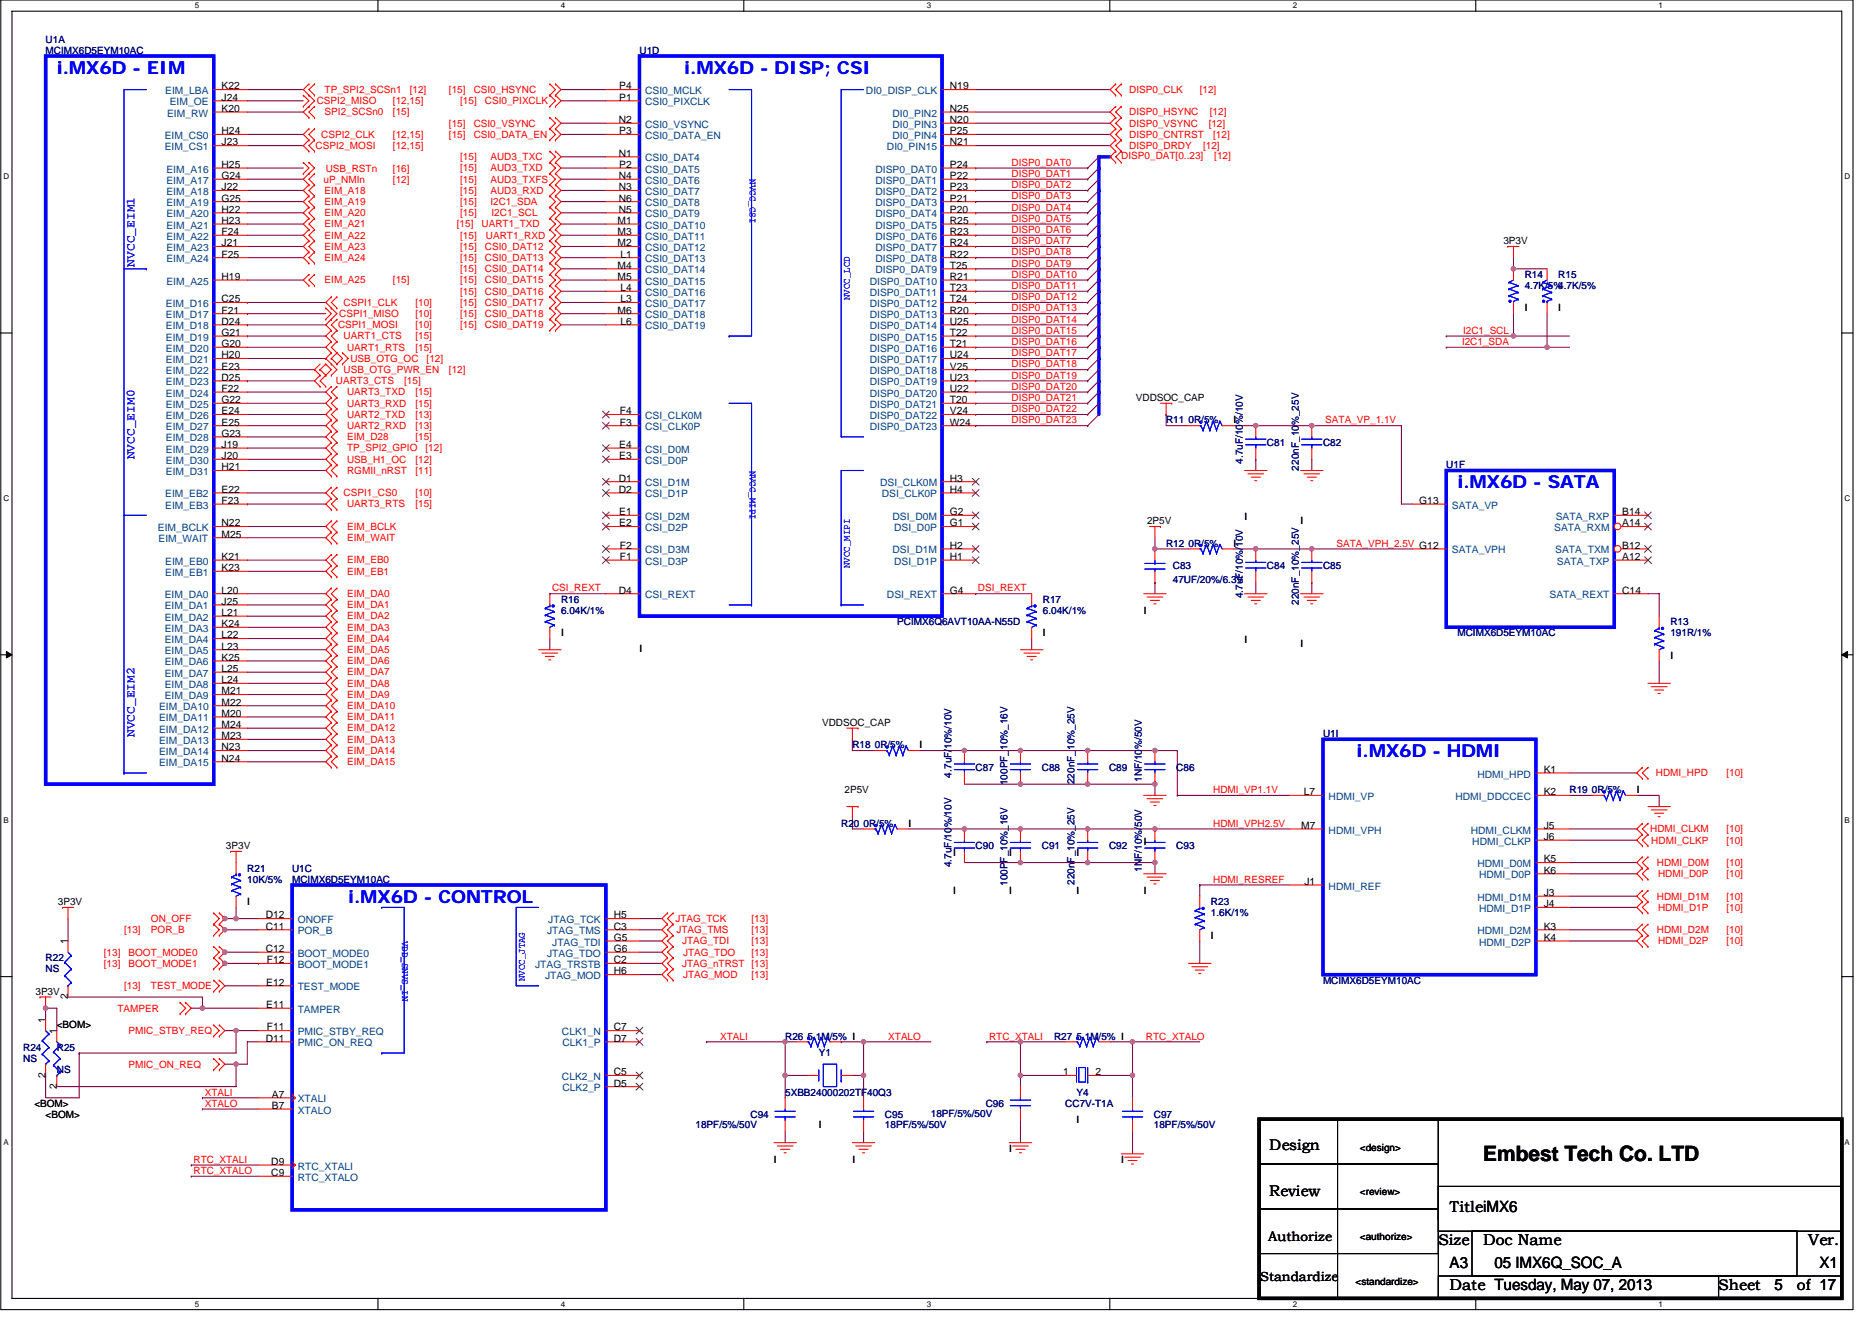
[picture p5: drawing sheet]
<svg xmlns="http://www.w3.org/2000/svg" width="297mm" height="210mm" viewBox="0 0 297 210" stroke-linecap="round" stroke-linejoin="round" font-family="sans-serif">
<defs><g id="words">
<text font-size="3.4" x="235.3" y="184.3">Embest Tech Co. LTD</text>
<g font-size="2.8" fill="#00f">
<text x="9" y="11.7">i.MX6D - EIM</text>
<text x="108.6" y="11.7">i.MX6D - DISP; CSI</text>
<text x="231.3" y="77.5">i.MX6D - SATA</text>
<text x="215.3" y="120.2">i.MX6D - HDMI</text>
<text x="55.2" y="143.3">i.MX6D - CONTROL</text>
</g>
<g font-size="2.5">
<text x="228.2" y="197.7">Size</text>
<text x="230" y="192.3">TitleiMX6</text>
<text x="235.3" y="197.7">Doc Name</text>
<text x="286.9" y="197.7">Ver.</text>
<text x="230" y="201.2">A3</text>
<text x="237.1" y="201.2">05 IMX6Q_SOC_A</text>
<text x="288.7" y="201.2">X1</text>
<text x="230" y="204.8">Date Tuesday, May 07, 2013</text>
<text x="272.7" y="204.8">Sheet</text>
<text x="281.6" y="204.7">5</text>
<text x="285.1" y="204.8">of 17</text>
</g>
<g font-size="2.4">
<text x="201.4" y="182.5">Design</text>
<text x="201.4" y="189.8">Review</text>
</g>
<g font-size="2.1">
<text x="201.2" y="197">Authorize</text>
<text x="200" y="203.4">Standardize</text>
</g>
<g font-size="1.9" fill="#00f">
<text x="21.3" y="42.3" transform="rotate(-90 21.3 42.3)">NVCC_EIM1</text>
<text x="21.3" y="72.9" transform="rotate(-90 21.3 72.9)">NVCC_EIM0</text>
<text x="21.3" y="117" transform="rotate(-90 21.3 117)">NVCC_EIM2</text>
</g>
<g font-size="1.6" fill="#000080">
<text x="7.2" y="6.8">U1A</text>
<text x="7.2" y="8.5">MCIMX6D5EYM10AC</text>
<text x="101.5" y="8.5">U1D</text>
<text x="241.9" y="44.1">R14</text>
<text x="241.9" y="45.9">4.7K/5%4.7K/5%</text>
<text x="247.3" y="44.1">R15</text>
<text x="185" y="67.2">R11 0R/5%</text>
<text x="201" y="70.8">C81</text>
<text x="209.9" y="70.8">C82</text>
<text x="197.2" y="73.6" transform="rotate(-90 197.2 73.6)">4.7uF/10%/10V</text>
<text x="206.1" y="74.7" transform="rotate(-90 206.1 74.7)">220nF_10%_25V</text>
<text x="229.5" y="74.3">U1F</text>
<text x="185" y="86.8">R12 0R/5%</text>
<text x="89" y="95.7">R16</text>
<text x="165.5" y="95.7">R17</text>
<text x="186.1" y="90.3">C83</text>
<text x="186.1" y="92.5">47UF/20%/6.3V</text>
<text x="197.2" y="95" transform="rotate(-90 197.2 95)">4.7uF/10%/10V</text>
<text x="201" y="90.3">C84</text>
<text x="209.9" y="90.3">C85</text>
<text x="89" y="97.4">6.04K/1%</text>
<text x="142.4" y="99.2">PCIMX6Q6AVT10AA-N55D</text>
<text x="165.5" y="97.4">6.04K/1%</text>
<text x="206.1" y="96" transform="rotate(-90 206.1 96)">220nF_10%_25V</text>
<text x="231.3" y="101">MCIMX6D5EYM10AC</text>
<text x="265" y="99.2">R13</text>
<text x="265" y="101">191R/1%</text>
<text x="135.3" y="118.8">R18 0R/5%</text>
<text x="209.9" y="117">U1I</text>
<text x="151" y="123.4" transform="rotate(-90 151 123.4)">4.7uF/10%/10V</text>
<text x="154.8" y="122.3">C87</text>
<text x="159.8" y="124.6" transform="rotate(-90 159.8 124.6)">100PF_10%_16V</text>
<text x="165.3" y="122.3">C88</text>
<text x="170.5" y="124.5" transform="rotate(-90 170.5 124.5)">220nF_10%_25V</text>
<text x="176" y="122.3">C89</text>
<text x="181.2" y="124.1" transform="rotate(-90 181.2 124.1)">1NF/10%/50V</text>
<text x="186.6" y="122.3">C86</text>
<text x="249" y="125.9">R19 0R/5%</text>
<text x="133.5" y="131.2">R20 0R/5%</text>
<text x="151" y="137.6" transform="rotate(-90 151 137.6)">4.7uF/10%/10V</text>
<text x="154.8" y="134.8">C90</text>
<text x="165.3" y="134.8">C91</text>
<text x="176" y="134.8">C92</text>
<text x="186.6" y="134.8">C93</text>
<text x="39.2" y="138.3">R21</text>
<text x="39.2" y="140.1">10K/5%</text>
<text x="46.4" y="138.3">U1C</text>
<text x="46.4" y="140.1">MCIMX6D5EYM10AC</text>
<text x="159.8" y="140.6" transform="rotate(-90 159.8 140.6)">100PF_10%_16V</text>
<text x="170.5" y="140.5" transform="rotate(-90 170.5 140.5)">220nF_10%_25V</text>
<text x="181.2" y="138.3" transform="rotate(-90 181.2 138.3)">1NF/10%/50V</text>
<text x="192.1" y="143.7">R23</text>
<text x="192.1" y="145.4">1.6K/1%</text>
<text x="7.2" y="152.5">R22</text>
<text x="7.2" y="154.3">NS</text>
<text x="209.9" y="156.1">MCIMX6D5EYM10AC</text>
<text x="3.7" y="166.8">R24</text>
<text x="9" y="166.8">R25</text>
<text x="124.6" y="165">R26 5.1M/5% I</text>
<text x="129.9" y="167.7">Y1</text>
<text x="167.3" y="165">R27 5.1M/5% I</text>
<text x="3.7" y="168.6">NS</text>
<text x="9" y="170.3">NS</text>
<text x="124.6" y="173.9">5XBB24000202TF40Q3</text>
<text x="170.8" y="173.9">Y4</text>
<text x="110.4" y="179">18PF/5%/50V</text>
<text x="119.1" y="177.4">C94</text>
<text x="140.4" y="177.4">C95</text>
<text x="140.4" y="179">18PF/5%/50V</text>
<text x="147.7" y="177.3">18PF/5%/50V</text>
<text x="156.4" y="175.7">C96</text>
<text x="169" y="175.7">CC7V-T1A</text>
<text x="183.1" y="177.4">C97</text>
<text x="183.1" y="179">18PF/5%/50V</text>
</g>
<g font-size="1.6" fill="#004080">
<text x="26.2" y="14.9">EIM_LBA</text>
<text x="26.9" y="16.7">EIM_OE</text>
<text x="102.4" y="16.7">CSI0_PIXCLK</text>
<text x="102.4" y="14.9">CSI0_MCLK</text>
<text x="137.4" y="14.9">DI0_DISP_CLK</text>
<text x="26.1" y="22.1">EIM_CS0</text>
<text x="26.1" y="23.8">EIM_CS1</text>
<text x="26.5" y="18.5">EIM_RW</text>
<text x="102.4" y="20.3">CSI0_VSYNC</text>
<text x="102.4" y="22.1">CSI0_DATA_EN</text>
<text x="140.7" y="23.8">DI0_PIN15</text>
<text x="141.6" y="22.1">DI0_PIN4</text>
<text x="141.6" y="20.3">DI0_PIN3</text>
<text x="141.6" y="18.5">DI0_PIN2</text>
<text x="26.4" y="27.4">EIM_A16</text>
<text x="26.4" y="29.2">EIM_A17</text>
<text x="102.4" y="25.6">CSI0_DAT4</text>
<text x="102.4" y="27.4">CSI0_DAT5</text>
<text x="102.4" y="29.2">CSI0_DAT6</text>
<text x="138.9" y="27.4">DISP0_DAT0</text>
<text x="138.9" y="29.2">DISP0_DAT1</text>
<text x="26.4" y="30.9">EIM_A18</text>
<text x="26.4" y="32.7">EIM_A19</text>
<text x="26.4" y="34.5">EIM_A20</text>
<text x="102.4" y="32.7">CSI0_DAT8</text>
<text x="102.4" y="34.5">CSI0_DAT9</text>
<text x="102.4" y="30.9">CSI0_DAT7</text>
<text x="138.9" y="30.9">DISP0_DAT2</text>
<text x="138.9" y="32.7">DISP0_DAT3</text>
<text x="138.9" y="34.5">DISP0_DAT4</text>
<text x="26.4" y="36.3">EIM_A21</text>
<text x="26.4" y="38.1">EIM_A22</text>
<text x="26.4" y="39.8">EIM_A23</text>
<text x="26.4" y="41.6">EIM_A24</text>
<text x="102.4" y="36.3">CSI0_DAT10</text>
<text x="102.4" y="38.1">CSI0_DAT11</text>
<text x="102.4" y="39.8">CSI0_DAT12</text>
<text x="102.4" y="41.6">CSI0_DAT13</text>
<text x="138.9" y="36.3">DISP0_DAT5</text>
<text x="138.9" y="38.1">DISP0_DAT6</text>
<text x="138.9" y="39.8">DISP0_DAT7</text>
<text x="138.9" y="41.6">DISP0_DAT8</text>
<text x="26.4" y="45.2">EIM_A25</text>
<text x="102.4" y="43.4">CSI0_DAT14</text>
<text x="102.4" y="45.2">CSI0_DAT15</text>
<text x="102.4" y="46.9">CSI0_DAT16</text>
<text x="138" y="45.2">DISP0_DAT10</text>
<text x="138" y="46.9">DISP0_DAT11</text>
<text x="138.9" y="43.4">DISP0_DAT9</text>
<text x="26.3" y="48.7">EIM_D16</text>
<text x="26.3" y="50.5">EIM_D17</text>
<text x="26.3" y="52.3">EIM_D18</text>
<text x="102.4" y="48.7">CSI0_DAT17</text>
<text x="102.4" y="50.5">CSI0_DAT18</text>
<text x="102.4" y="52.3">CSI0_DAT19</text>
<text x="138" y="48.7">DISP0_DAT12</text>
<text x="138" y="50.5">DISP0_DAT13</text>
<text x="138" y="52.3">DISP0_DAT14</text>
<text x="26.3" y="54.1">EIM_D19</text>
<text x="26.3" y="55.8">EIM_D20</text>
<text x="26.3" y="57.6">EIM_D21</text>
<text x="26.3" y="59.4">EIM_D22</text>
<text x="138" y="54.1">DISP0_DAT15</text>
<text x="138" y="55.8">DISP0_DAT16</text>
<text x="138" y="57.6">DISP0_DAT17</text>
<text x="138" y="59.4">DISP0_DAT18</text>
<text x="26.3" y="61.2">EIM_D23</text>
<text x="26.3" y="62.9">EIM_D24</text>
<text x="26.3" y="64.7">EIM_D25</text>
<text x="138" y="61.2">DISP0_DAT19</text>
<text x="138" y="62.9">DISP0_DAT20</text>
<text x="138" y="64.7">DISP0_DAT21</text>
<text x="26.3" y="66.5">EIM_D26</text>
<text x="26.3" y="68.3">EIM_D27</text>
<text x="26.3" y="70.1">EIM_D28</text>
<text x="26.3" y="71.8">EIM_D29</text>
<text x="102.4" y="66.5">CSI_CLK0M</text>
<text x="102.4" y="68.3">CSI_CLK0P</text>
<text x="102.4" y="71.8">CSI_D0M</text>
<text x="138" y="66.5">DISP0_DAT22</text>
<text x="138" y="68.3">DISP0_DAT23</text>
<text x="26.3" y="73.6">EIM_D30</text>
<text x="26.3" y="75.4">EIM_D31</text>
<text x="102.4" y="73.6">CSI_D0P</text>
<text x="102.4" y="77.2">CSI_D1M</text>
<text x="139.7" y="77.2">DSI_CLK0M</text>
<text x="26.2" y="79">EIM_EB2</text>
<text x="26.2" y="80.7">EIM_EB3</text>
<text x="102.4" y="79">CSI_D1P</text>
<text x="102.4" y="82.5">CSI_D2M</text>
<text x="139.9" y="79">DSI_CLK0P</text>
<text x="141.6" y="82.5">DSI_D0M</text>
<text x="230.4" y="80.7">SATA_VP</text>
<text x="246.9" y="82.5">SATA_RXP</text>
<text x="25.1" y="84.3">EIM_BCLK</text>
<text x="25.2" y="86.1">EIM_WAIT</text>
<text x="26.2" y="89.6">EIM_EB0</text>
<text x="102.4" y="84.3">CSI_D2P</text>
<text x="102.4" y="87.8">CSI_D3M</text>
<text x="102.4" y="89.6">CSI_D3P</text>
<text x="141.6" y="87.8">DSI_D1M</text>
<text x="141.9" y="84.3">DSI_D0P</text>
<text x="141.9" y="89.6">DSI_D1P</text>
<text x="230.4" y="87.8">SATA_VPH</text>
<text x="246.6" y="84.3">SATA_RXM</text>
<text x="246.8" y="87.8">SATA_TXM</text>
<text x="247" y="89.6">SATA_TXP</text>
<text x="26.1" y="95">EIM_DA0</text>
<text x="26.2" y="91.4">EIM_EB1</text>
<text x="102.4" y="95">CSI_REXT</text>
<text x="140.7" y="95">DSI_REXT</text>
<text x="245.9" y="95">SATA_REXT</text>
<text x="26.1" y="96.7">EIM_DA1</text>
<text x="26.1" y="98.5">EIM_DA2</text>
<text x="26.1" y="100.3">EIM_DA3</text>
<text x="26.1" y="102.1">EIM_DA4</text>
<text x="26.1" y="103.8">EIM_DA5</text>
<text x="26.1" y="105.6">EIM_DA6</text>
<text x="26.1" y="107.4">EIM_DA7</text>
<text x="25.2" y="112.7">EIM_DA10</text>
<text x="26.1" y="109.2">EIM_DA8</text>
<text x="26.1" y="111">EIM_DA9</text>
<text x="25.2" y="114.5">EIM_DA11</text>
<text x="25.2" y="116.3">EIM_DA12</text>
<text x="25.2" y="118.1">EIM_DA13</text>
<text x="25.2" y="119.8">EIM_DA14</text>
<text x="25.2" y="121.6">EIM_DA15</text>
<text x="234.4" y="123.4">HDMI_HPD</text>
<text x="210.8" y="127">HDMI_VP</text>
<text x="230.9" y="127">HDMI_DDCCEC</text>
<text x="210.8" y="132.3">HDMI_VPH</text>
<text x="233.4" y="132.3">HDMI_CLKM</text>
<text x="233.6" y="134.1">HDMI_CLKP</text>
<text x="234.4" y="137.6">HDMI_D0M</text>
<text x="210.8" y="141.2">HDMI_REF</text>
<text x="234.4" y="143">HDMI_D1M</text>
<text x="234.7" y="139.4">HDMI_D0P</text>
<text x="47.2" y="148.3">POR_B</text>
<text x="47.2" y="146.5">ONOFF</text>
<text x="86.8" y="148.3">JTAG_TMS</text>
<text x="87" y="146.5">JTAG_TCK</text>
<text x="234.4" y="148.3">HDMI_D2M</text>
<text x="234.7" y="144.7">HDMI_D1P</text>
<text x="47.2" y="151.8">BOOT_MODE0</text>
<text x="47.2" y="153.6">BOOT_MODE1</text>
<text x="84.9" y="153.6">JTAG_TRSTB</text>
<text x="86.5" y="155.4">JTAG_MOD</text>
<text x="86.8" y="151.8">JTAG_TDO</text>
<text x="87.6" y="150.1">JTAG_TDI</text>
<text x="234.7" y="150.1">HDMI_D2P</text>
<text x="47.2" y="157.2">TEST_MODE</text>
<text x="47.2" y="160.7">TAMPER</text>
<text x="47.2" y="164.3">PMIC_STBY_REQ</text>
<text x="47.2" y="166.1">PMIC_ON_REQ</text>
<text x="89.2" y="164.3">CLK1_N</text>
<text x="89.3" y="166.1">CLK1_P</text>
<text x="89.2" y="171.4">CLK2_N</text>
<text x="89.3" y="173.2">CLK2_P</text>
<text x="47.2" y="176.7">XTALO</text>
<text x="47.2" y="175">XTALI</text>
<text x="47.2" y="185.6">RTC_XTALI</text>
<text x="47.2" y="187.4">RTC_XTALO</text>
</g>
<g font-size="1.6">
<text x="35.2" y="17.8">K20</text>
<text x="35.2" y="14.2">K22</text>
<text x="35.2" y="16">J24</text>
<text x="98.3" y="16">P1</text>
<text x="98.3" y="14.2">P4</text>
<text x="150.7" y="17.8">N25</text>
<text x="150.7" y="14.2">N19</text>
<text x="35.2" y="21.3">H24</text>
<text x="35.2" y="23.1">J23</text>
<text x="98.2" y="19.5">N2</text>
<text x="98.3" y="21.3">P3</text>
<text x="150.7" y="21.3">P25</text>
<text x="150.7" y="19.5">N20</text>
<text x="150.7" y="23.1">N21</text>
<text x="35.2" y="26.6">H25</text>
<text x="35.2" y="28.4">G24</text>
<text x="98.2" y="24.9">N1</text>
<text x="98.2" y="28.4">N4</text>
<text x="98.3" y="26.6">P2</text>
<text x="150.7" y="26.6">P24</text>
<text x="150.7" y="28.4">P22</text>
<text x="35.2" y="30.2">J22</text>
<text x="35.2" y="32">G25</text>
<text x="35.2" y="33.8">H22</text>
<text x="35.2" y="35.5">H23</text>
<text x="98" y="35.5">M1</text>
<text x="98.2" y="32">N6</text>
<text x="98.2" y="33.8">N5</text>
<text x="98.2" y="30.2">N3</text>
<text x="150.7" y="30.2">P23</text>
<text x="150.7" y="32">P21</text>
<text x="150.7" y="33.8">P20</text>
<text x="150.7" y="35.5">R25</text>
<text x="35.2" y="37.3">F24</text>
<text x="35.2" y="39.1">J21</text>
<text x="35.2" y="40.9">F25</text>
<text x="98" y="37.3">M3</text>
<text x="98" y="39.1">M2</text>
<text x="98.4" y="40.9">L1</text>
<text x="150.7" y="37.3">R23</text>
<text x="150.7" y="39.1">R24</text>
<text x="150.7" y="40.9">R22</text>
<text x="238.5" y="38.8">3P3V</text>
<text x="35.2" y="44.4">H19</text>
<text x="35.2" y="48">C25</text>
<text x="98" y="42.7">M4</text>
<text x="98" y="44.4">M5</text>
<text x="98.4" y="46.2">L4</text>
<text x="98.4" y="48">L3</text>
<text x="150.7" y="42.7">T25</text>
<text x="150.7" y="44.4">R21</text>
<text x="150.7" y="46.2">T23</text>
<text x="150.7" y="48">T24</text>
<text x="35.2" y="49.8">F21</text>
<text x="35.2" y="51.5">D24</text>
<text x="35.2" y="53.3">G21</text>
<text x="98" y="49.8">M6</text>
<text x="98.4" y="51.5">L6</text>
<text x="150.7" y="49.8">R20</text>
<text x="150.7" y="51.5">U25</text>
<text x="150.7" y="53.3">T22</text>
<text x="241.9" y="49.4">I</text>
<text x="247.3" y="49.4">I</text>
<text x="35.2" y="55.1">G20</text>
<text x="35.2" y="56.9">H20</text>
<text x="35.2" y="58.7">E23</text>
<text x="150.7" y="55.1">T21</text>
<text x="150.7" y="56.9">U24</text>
<text x="150.7" y="58.7">V25</text>
<text x="35.2" y="60.4">D25</text>
<text x="35.2" y="62.2">F22</text>
<text x="35.2" y="64">G22</text>
<text x="35.2" y="65.8">E24</text>
<text x="98.4" y="65.8">F4</text>
<text x="150.7" y="60.4">U23</text>
<text x="150.7" y="62.2">U22</text>
<text x="150.7" y="64">T20</text>
<text x="150.7" y="65.8">V24</text>
<text x="180.2" y="63.6">VDDSOC_CAP</text>
<text x="35.2" y="67.5">E25</text>
<text x="35.2" y="69.3">G23</text>
<text x="35.2" y="71.1">J19</text>
<text x="98.3" y="71.1">E4</text>
<text x="98.4" y="67.5">F3</text>
<text x="150.7" y="67.5">W24</text>
<text x="195.7" y="67.2">I</text>
<text x="35.2" y="72.9">J20</text>
<text x="35.2" y="74.7">H21</text>
<text x="98.2" y="76.4">D1</text>
<text x="98.3" y="72.9">E3</text>
<text x="150.7" y="76.4">H3</text>
<text x="35.2" y="78.2">E22</text>
<text x="35.2" y="80">F23</text>
<text x="35.2" y="83.5">N22</text>
<text x="98.2" y="78.2">D2</text>
<text x="98.3" y="81.8">E1</text>
<text x="98.3" y="83.5">E2</text>
<text x="150.7" y="83.5">G1</text>
<text x="150.7" y="81.8">G2</text>
<text x="150.7" y="78.2">H4</text>
<text x="182" y="83.2">2P5V</text>
<text x="197.5" y="82.5">I</text>
<text x="206.4" y="83.2">I</text>
<text x="225.2" y="80">G13</text>
<text x="257.4" y="81.8">B14</text>
<text x="257.4" y="83.5">A14</text>
<text x="35.2" y="85.3">M25</text>
<text x="35.2" y="88.9">K21</text>
<text x="98.4" y="87.1">F2</text>
<text x="98.4" y="88.9">F1</text>
<text x="150.7" y="88.9">H1</text>
<text x="150.7" y="87.1">H2</text>
<text x="195.7" y="86.8">I</text>
<text x="257.4" y="88.9">A12</text>
<text x="257.4" y="87.1">B12</text>
<text x="35.2" y="94.2">L20</text>
<text x="35.2" y="96">J25</text>
<text x="35.2" y="90.7">K23</text>
<text x="98.2" y="94.2">D4</text>
<text x="150.7" y="94.2">G4</text>
<text x="257.4" y="94.2">C14</text>
<text x="35.2" y="97.8">L21</text>
<text x="35.2" y="99.5">K24</text>
<text x="35.2" y="101.3">L22</text>
<text x="89" y="101">I</text>
<text x="165.5" y="101">I</text>
<text x="181.5" y="97.4">I</text>
<text x="35.2" y="103.1">L23</text>
<text x="35.2" y="104.9">K25</text>
<text x="35.2" y="106.7">L25</text>
<text x="101.5" y="103.5">I</text>
<text x="197.5" y="102">I</text>
<text x="206.4" y="102.8">I</text>
<text x="265" y="104.5">I</text>
<text x="35.2" y="108.4">L24</text>
<text x="35.2" y="110.2">M21</text>
<text x="35.2" y="112">M22</text>
<text x="35.2" y="113.8">M20</text>
<text x="35.2" y="115.5">M24</text>
<text x="35.2" y="117.3">M23</text>
<text x="35.2" y="119.1">N23</text>
<text x="130.4" y="115.2">VDDSOC_CAP</text>
<text x="145.9" y="118.8">I</text>
<text x="35.2" y="120.9">N24</text>
<text x="134" y="125.9">2P5V</text>
<text x="245" y="122.7">K1</text>
<text x="259.7" y="125.9">I</text>
<text x="144.1" y="131.2">I</text>
<text x="206.5" y="131.6">M7</text>
<text x="206.9" y="126.2">L7</text>
<text x="245" y="126.2">K2</text>
<text x="245" y="131.6">J5</text>
<text x="35.9" y="134.8">3P3V</text>
<text x="151.3" y="135.8">I</text>
<text x="160.1" y="135.8">I</text>
<text x="170.8" y="135.8">I</text>
<text x="181.5" y="134">I</text>
<text x="245" y="136.9">K5</text>
<text x="245" y="133.3">J6</text>
<text x="9.2" y="143.7">3P3V</text>
<text x="39.2" y="143.7">I</text>
<text x="151.3" y="141.9">I</text>
<text x="160.1" y="141.9">I</text>
<text x="170.8" y="141.9">I</text>
<text x="181.5" y="141.9">I</text>
<text x="207" y="140.4">J1</text>
<text x="245" y="138.7">K6</text>
<text x="245" y="144">J4</text>
<text x="245" y="142.2">J3</text>
<text x="10.8" y="149.9" transform="rotate(-90 10.8 149.9)">1</text>
<text x="42.2" y="147.6">C11</text>
<text x="42.2" y="145.8">D12</text>
<text x="97.4" y="149.3">G5</text>
<text x="97.4" y="145.8">H5</text>
<text x="97.4" y="147.6">C3</text>
<text x="192.1" y="149">I</text>
<text x="245" y="149.3">K4</text>
<text x="245" y="147.6">K3</text>
<text x="42.2" y="151.1">C12</text>
<text x="42.4" y="152.9">F12</text>
<text x="97.4" y="154.7">H6</text>
<text x="97.4" y="151.1">G6</text>
<text x="97.4" y="152.9">C2</text>
<text x="5.6" y="157.9">3P3V</text>
<text x="10.8" y="158.6" transform="rotate(-90 10.8 158.6)">2</text>
<text x="42.2" y="156.4">E12</text>
<text x="42.2" y="160">E11</text>
<text x="7.2" y="162.3" transform="rotate(-90 7.2 162.3)">1</text>
<text x="9" y="164.1" transform="rotate(-90 9 164.1)">1</text>
<text x="9" y="163.2">&lt;BOM&gt;</text>
<text x="42.2" y="165.3">D11</text>
<text x="42.4" y="163.6">F11</text>
<text x="97.4" y="165.3">D7</text>
<text x="97.4" y="163.6">C7</text>
<text x="7.2" y="171.1" transform="rotate(-90 7.2 171.1)">2</text>
<text x="9" y="172.8" transform="rotate(-90 9 172.8)">2</text>
<text x="97.4" y="172.4">D5</text>
<text x="97.4" y="170.7">C5</text>
<text x="168.7" y="170.7">1</text>
<text x="173.8" y="170.7">2</text>
<text x="5.5" y="175.7">&lt;BOM&gt;</text>
<text x="7.2" y="177.4">&lt;BOM&gt;</text>
<text x="43.1" y="176">B7</text>
<text x="43.1" y="174.2">A7</text>
<text x="129.9" y="179">I</text>
<text x="170.8" y="178.2">I</text>
<text x="43" y="184.9">D9</text>
<text x="122.8" y="184.6">I</text>
<text x="135.3" y="184.6">I</text>
<text x="160.1" y="182.8">I</text>
<text x="177.9" y="184.6">I</text>
<text x="215.8" y="182.6">&lt;design&gt;</text>
<text x="43" y="186.7">C9</text>
<text x="215.8" y="189.7">&lt;review&gt;</text>
<text x="215.8" y="196.8">&lt;authorize&gt;</text>
<text x="215.1" y="203.9">&lt;standardize&gt;</text>
</g>
<g font-size="1.6" fill="#f00">
<text x="50.3" y="16.5">CSPI2_MISO</text>
<text x="51.5" y="14.8">TP_SPI2_SCSn1</text>
<text x="62.4" y="16.5">[12,15]</text>
<text x="65" y="14.8">[12]</text>
<text x="71.2" y="14.8">[15]</text>
<text x="73" y="16.5">[15]</text>
<text x="75.2" y="14.8">CSI0_HSYNC</text>
<text x="76.9" y="16.5">CSI0_PIXCLK</text>
<text x="179.2" y="14.8">DISP0_CLK</text>
<text x="190.4" y="14.8">[12]</text>
<text x="50.1" y="23.6">CSPI2_MOSI</text>
<text x="51" y="21.9">CSPI2_CLK</text>
<text x="51.5" y="18.3">SPI2_SCSn0</text>
<text x="62.4" y="18.3">[15]</text>
<text x="62.4" y="21.9">[12,15]</text>
<text x="62.4" y="23.6">[12,15]</text>
<text x="71.2" y="21.9">[15]</text>
<text x="71.2" y="20.1">[15]</text>
<text x="75.2" y="21.9">CSI0_DATA_EN</text>
<text x="75.2" y="20.1">CSI0_VSYNC</text>
<text x="179.2" y="18.3">DISP0_HSYNC</text>
<text x="179.2" y="20.1">DISP0_VSYNC</text>
<text x="179.2" y="21.9">DISP0_CNTRST</text>
<text x="179.2" y="23.6">DISP0_DRDY</text>
<text x="190.9" y="23.6">[12]</text>
<text x="191.8" y="20.1">[12]</text>
<text x="192" y="18.3">[12]</text>
<text x="192.5" y="21.9">[12]</text>
<text x="51.3" y="29">uP_NMIn</text>
<text x="51.7" y="27.4">USB_RSTn</text>
<text x="62.4" y="27.4">[16]</text>
<text x="62.4" y="29">[12]</text>
<text x="73" y="25.4">[15]</text>
<text x="73" y="27.2">[15]</text>
<text x="73" y="29">[15]</text>
<text x="77.8" y="25.4">AUD3_TXC</text>
<text x="77.8" y="27.2">AUD3_TXD</text>
<text x="77.8" y="29">AUD3_TXFS</text>
<text x="160.5" y="28.1">DISP0_DAT1</text>
<text x="160.5" y="26.3">DISP0_DAT0</text>
<text x="160.5" y="29.9">DISP0_DAT2</text>
<text x="177.9" y="25.3">DISP0_DAT[0..23]</text>
<text x="192.7" y="25.3">[12]</text>
<text x="51.5" y="30.8">EIM_A18</text>
<text x="51.5" y="34.3">EIM_A20</text>
<text x="51.5" y="32.5">EIM_A19</text>
<text x="73" y="32.5">[15]</text>
<text x="73" y="30.8">[15]</text>
<text x="73" y="34.3">[15]</text>
<text x="77.8" y="32.5">I2C1_SDA</text>
<text x="77.8" y="30.8">AUD3_RXD</text>
<text x="78" y="34.3">I2C1_SCL</text>
<text x="160.5" y="33.4">DISP0_DAT4</text>
<text x="160.5" y="35.2">DISP0_DAT5</text>
<text x="160.5" y="31.6">DISP0_DAT3</text>
<text x="51.5" y="36.1">EIM_A21</text>
<text x="51.5" y="39.6">EIM_A23</text>
<text x="51.5" y="41.4">EIM_A24</text>
<text x="51.5" y="37.9">EIM_A22</text>
<text x="72.5" y="36.1">[15]</text>
<text x="73" y="37.9">[15]</text>
<text x="73" y="41.4">[15]</text>
<text x="73" y="39.6">[15]</text>
<text x="76.4" y="36.1">UART1_TXD</text>
<text x="76.9" y="41.4">CSI0_DAT13</text>
<text x="76.9" y="39.6">CSI0_DAT12</text>
<text x="77.1" y="37.9">UART1_RXD</text>
<text x="160.5" y="40.5">DISP0_DAT8</text>
<text x="160.5" y="37">DISP0_DAT6</text>
<text x="160.5" y="38.8">DISP0_DAT7</text>
<text x="51.5" y="45">EIM_A25</text>
<text x="62.4" y="45">[15]</text>
<text x="73" y="43.2">[15]</text>
<text x="73" y="46.8">[15]</text>
<text x="73" y="45">[15]</text>
<text x="76.9" y="43.2">CSI0_DAT14</text>
<text x="76.9" y="46.8">CSI0_DAT16</text>
<text x="76.9" y="45">CSI0_DAT15</text>
<text x="160.5" y="42.3">DISP0_DAT9</text>
<text x="160.5" y="45.9">DISP0_DAT11</text>
<text x="160.5" y="44.1">DISP0_DAT10</text>
<text x="160.5" y="47.6">DISP0_DAT12</text>
<text x="53.6" y="52.1">CSPI1_MOSI</text>
<text x="53.8" y="50.3">CSPI1_MISO</text>
<text x="54.5" y="48.5">CSPI1_CLK</text>
<text x="54.5" y="53.9">UART1_CTS</text>
<text x="65.9" y="48.5">[10]</text>
<text x="65.9" y="53.9">[15]</text>
<text x="65.9" y="50.3">[10]</text>
<text x="65.9" y="52.1">[10]</text>
<text x="73" y="48.5">[15]</text>
<text x="73" y="52.1">[15]</text>
<text x="73" y="50.3">[15]</text>
<text x="76.9" y="48.5">CSI0_DAT17</text>
<text x="76.9" y="52.1">CSI0_DAT19</text>
<text x="76.9" y="50.3">CSI0_DAT18</text>
<text x="160.5" y="53">DISP0_DAT15</text>
<text x="160.5" y="51.2">DISP0_DAT14</text>
<text x="160.5" y="49.4">DISP0_DAT13</text>
<text x="232.2" y="53">I2C1_SCL</text>
<text x="54.5" y="59.2">USB_OTG_PWR_EN</text>
<text x="55.1" y="55.6">UART1_RTS</text>
<text x="55.6" y="57.4">USB_OTG_OC</text>
<text x="65.9" y="55.6">[15]</text>
<text x="67.7" y="57.4">[12]</text>
<text x="71.2" y="59.2">[12]</text>
<text x="160.5" y="56.5">DISP0_DAT17</text>
<text x="160.5" y="54.8">DISP0_DAT16</text>
<text x="160.5" y="58.3">DISP0_DAT18</text>
<text x="232" y="54.8">I2C1_SDA</text>
<text x="53.3" y="61">UART3_CTS</text>
<text x="55.1" y="62.8">UART3_TXD</text>
<text x="55.1" y="64.5">UART3_RXD</text>
<text x="64.1" y="61">[15]</text>
<text x="65.9" y="64.5">[15]</text>
<text x="65.9" y="62.8">[15]</text>
<text x="160.5" y="65.4">DISP0_DAT22</text>
<text x="160.5" y="61.9">DISP0_DAT20</text>
<text x="160.5" y="63.6">DISP0_DAT21</text>
<text x="160.5" y="60.1">DISP0_DAT19</text>
<text x="55.1" y="66.3">UART2_TXD</text>
<text x="55.1" y="68.1">UART2_RXD</text>
<text x="55.1" y="69.9">EIM_D28</text>
<text x="55.1" y="71.6">TP_SPI2_GPIO</text>
<text x="65.9" y="68.1">[13]</text>
<text x="65.9" y="66.3">[13]</text>
<text x="65.9" y="69.9">[15]</text>
<text x="67.5" y="71.6">[12]</text>
<text x="160.5" y="67.2">DISP0_DAT23</text>
<text x="210.3" y="67.2">SATA_VP_1.1V</text>
<text x="55.1" y="73.4">USB_H1_OC</text>
<text x="55.1" y="75.2">RGMII_nRST</text>
<text x="65.9" y="73.4">[12]</text>
<text x="65.9" y="75.2">[11]</text>
<text x="54.5" y="78.8">CSPI1_CS0</text>
<text x="55.1" y="80.5">UART3_RTS</text>
<text x="65.9" y="78.8">[10]</text>
<text x="65.9" y="80.5">[15]</text>
<text x="55.1" y="85.9">EIM_WAIT</text>
<text x="55.1" y="89.4">EIM_EB0</text>
<text x="55.1" y="84.1">EIM_BCLK</text>
<text x="212.1" y="86.8">SATA_VPH_2.5V G12</text>
<text x="55.1" y="94.8">EIM_DA0</text>
<text x="55.1" y="91.2">EIM_EB1</text>
<text x="87.6" y="93.9">CSI_REXT</text>
<text x="155.2" y="93.9">DSI_REXT</text>
<text x="55.1" y="96.5">EIM_DA1</text>
<text x="55.1" y="100.1">EIM_DA3</text>
<text x="55.1" y="101.9">EIM_DA4</text>
<text x="55.1" y="98.3">EIM_DA2</text>
<text x="55.1" y="105.4">EIM_DA6</text>
<text x="55.1" y="107.2">EIM_DA7</text>
<text x="55.1" y="103.7">EIM_DA5</text>
<text x="55.1" y="110.8">EIM_DA9</text>
<text x="55.1" y="112.5">EIM_DA10</text>
<text x="55.1" y="109">EIM_DA8</text>
<text x="55.1" y="114.3">EIM_DA11</text>
<text x="55.1" y="116.1">EIM_DA12</text>
<text x="55.1" y="119.7">EIM_DA14</text>
<text x="55.1" y="117.9">EIM_DA13</text>
<text x="55.1" y="121.4">EIM_DA15</text>
<text x="192.5" y="125.9">HDMI_VP1.1V</text>
<text x="262.7" y="123.2">HDMI_HPD</text>
<text x="273.9" y="123.2">[10]</text>
<text x="192.5" y="131.2">HDMI_VPH2.5V</text>
<text x="261.8" y="132.1">HDMI_CLKM</text>
<text x="262" y="133.9">HDMI_CLKP</text>
<text x="262.9" y="137.4">HDMI_D0M</text>
<text x="273.9" y="132.1">[10]</text>
<text x="273.9" y="137.4">[10]</text>
<text x="273.9" y="133.9">[10]</text>
<text x="192.5" y="140.1">HDMI_RESREF</text>
<text x="262.9" y="142.8">HDMI_D1M</text>
<text x="263.1" y="139.2">HDMI_D0P</text>
<text x="273.9" y="142.8">[10]</text>
<text x="273.9" y="139.2">[10]</text>
<text x="19.7" y="148.1">[13]</text>
<text x="24" y="148.1">POR_B</text>
<text x="24" y="146.3">ON_OFF</text>
<text x="107.2" y="146.3">JTAG_TCK</text>
<text x="107.3" y="148.1">JTAG_TMS</text>
<text x="108.2" y="149.9">JTAG_TDI</text>
<text x="119.3" y="146.3">[13]</text>
<text x="119.3" y="148.1">[13]</text>
<text x="119.3" y="149.9">[13]</text>
<text x="262.9" y="148.1">HDMI_D2M</text>
<text x="263.1" y="149.9">HDMI_D2P</text>
<text x="263.1" y="144.5">HDMI_D1P</text>
<text x="273.9" y="149.9">[10]</text>
<text x="273.9" y="148.1">[10]</text>
<text x="273.9" y="144.5">[10]</text>
<text x="16.5" y="153.4">[13]</text>
<text x="16.5" y="151.7">[13]</text>
<text x="20.4" y="153.4">BOOT_MODE1</text>
<text x="20.4" y="151.7">BOOT_MODE0</text>
<text x="108.2" y="153.4">JTAG_nTRST [13]</text>
<text x="108.4" y="155.2">JTAG_MOD</text>
<text x="108.4" y="151.7">JTAG_TDO</text>
<text x="119.2" y="155.2">[13]</text>
<text x="119.3" y="151.7">[13]</text>
<text x="18.6" y="160.5">TAMPER</text>
<text x="19.7" y="157">[13]</text>
<text x="24" y="157">TEST_MODE</text>
<text x="20.4" y="164.1">PMIC_STBY_REQ</text>
<text x="114.3" y="165">XTALI</text>
<text x="140.9" y="165">XTALO</text>
<text x="156.9" y="165">RTC_XTALI</text>
<text x="181.8" y="165">RTC_XTALO</text>
<text x="20.4" y="169.4">PMIC_ON_REQ</text>
<text x="32.5" y="173.9">XTALI</text>
<text x="32.5" y="175.7">XTALO</text>
<text x="30.7" y="184.6">RTC_XTALI</text>
<text x="30.7" y="186.3">RTC_XTALO</text>
</g>
<g font-size="1.6" fill="#00f">
<text x="119" y="28.4" transform="rotate(90 119 28.4)">NVCC_CSI</text>
<text x="134.8" y="47.6" transform="rotate(-90 134.8 47.6)">NVCC_LCD</text>
<text x="119" y="74.7" transform="rotate(90 119 74.7)">NVCC_MIPI</text>
<text x="134.8" y="90.1" transform="rotate(-90 134.8 90.1)">NVCC_MIPI</text>
<text x="63.8" y="149.4" transform="rotate(90 63.8 149.4)">VDD_SNVS_IN</text>
<text x="83.3" y="155.7" transform="rotate(-90 83.3 155.7)">NVCC_JTAG</text>
</g>
<g font-size="1.3">
<text x="30.9" y="1.3">5</text>
<text x="89" y="1.3">4</text>
<text x="147" y="1.3">3</text>
<text x="205.1" y="1.3">2</text>
<text x="263.2" y="1.3">1</text>
<text x=".6" y="28.4">D</text>
<text x="292.7" y="28.4">D</text>
<text x=".6" y="79.5">C</text>
<text x="292.7" y="79.5">C</text>
<text x=".6" y="130.6">B</text>
<text x="292.7" y="130.6">B</text>
<text x=".6" y="181.7">A</text>
<text x="292.7" y="181.7">A</text>
<text x="30.9" y="207.4">5</text>
<text x="89" y="207.4">4</text>
<text x="147" y="207.4">3</text>
<text x="205.1" y="207.4">2</text>
<text x="263.2" y="207.4">1</text>
</g>
</g></defs>
<path d="M.1 0h293.9v207.9h-293.9zM1.9 1.8h290.3v204.3h-290.3z" fill="none" stroke="#000" stroke-width=".17"/>
<g fill="#fff">
<path d="M30.9 .2h.7v1.4h-.7z"/>
<path d="M30.9 206.3h.7v1.4h-.7z"/>
</g>
<path d="M60 0v1.8M60 206.1v1.8" fill="none" stroke="#000" stroke-width=".17"/>
<g fill="#fff">
<path d="M89 .2h.7v1.4h-.7z"/>
<path d="M89 206.3h.7v1.4h-.7z"/>
</g>
<path d="M118 0v1.8M118 206.1v1.8" fill="none" stroke="#000" stroke-width=".17"/>
<g fill="#fff">
<path d="M147 .2h.7v1.4h-.7z"/>
<path d="M147 206.3h.7v1.4h-.7z"/>
</g>
<path d="M176.1 0v1.8M176.1 206.1v1.8" fill="none" stroke="#000" stroke-width=".17"/>
<g fill="#fff">
<path d="M205.1 .2h.7v1.4h-.7z"/>
<path d="M205.1 206.3h.7v1.4h-.7z"/>
</g>
<path d="M234.2 0v1.8M234.2 206.1v1.8" fill="none" stroke="#000" stroke-width=".17"/>
<g fill="#fff">
<path d="M263.2 .2h.7v1.4h-.7z"/>
<path d="M263.2 206.3h.7v1.4h-.7z"/>
<path d="M.6 27.3h.9v1.4h-.9z"/>
<path d="M292.7 27.3h.9v1.4h-.9z"/>
<path d="M.6 78.4h.9v1.4h-.9z"/>
<path d="M292.7 78.4h.9v1.4h-.9z"/>
</g>
<path d="M.1 52.9h1.8M292.2 52.9h1.8" fill="none" stroke="#000" stroke-width=".17"/>
<g fill="#fff">
<path d="M.6 129.5h.8v1.4h-.8z"/>
<path d="M292.7 129.5h.8v1.4h-.8z"/>
</g>
<path d="M.1 103.9h1.8M292.2 103.9h1.8" fill="none" stroke="#000" stroke-width=".17"/>
<path d="M1 103.4l.9 .5-.9 .5zM292.2 103.9l.9-.5v1z" fill="#000" stroke="#000" stroke-width=".16"/>
<g fill="#fff">
<path d="M.5 180.5h.9v1.4h-.9z"/>
<path d="M292.7 180.5h.8v1.4h-.8z"/>
</g>
<path d="M.1 155h1.8M292.2 155h1.8M199.8 177.6h28.4v7.1h-28.4zM212.2 177.6h16v28.5h-16zM199.8 184.7h28.4v7.2h-28.4zM199.8 191.9h28.4v7.1h-28.4zM228.2 188.3h64v7.1h-64zM228.2 184.7h.1M228.2 184.7v8.9M233.6 195.4h51.5v7.1h-51.5zM228.2 202.5h44.5v3.6h-44.5zM272.7 202.5h19.5v3.6h-19.5z" fill="none" stroke="#000" stroke-width=".17"/>
<g fill="none" stroke="#800040" stroke-width=".17">
<path d="M39.2 14.2h8.9M39.2 17.8h8.9M39.2 16h8.9M89 19.6h7.1M89 16h7.1M89 14.2h7.1M154.8 14.2h21.3M154.8 19.6h21.3M154.8 17.8h21.3M39.2 28.4h8.9M39.2 26.7h8.9M39.2 30.2h8.9"/>
<path d="M39.2 32h8.9M39.2 33.8h8.9M39.2 35.6h8.9M39.2 37.3h8.9M39.2 39.1h8.9M39.2 23.1h8.9M39.2 21.3h8.9M89 21.3h7.1M89 32h7.1M89 33.8h7.1M89 39.1h7.1M89 24.9h7.1"/>
<path d="M89 26.7h7.1M89 28.4h7.1M89 30.2h7.1M89 35.6h7.1M89 37.3h7.1M154.8 37.3h.1M154.8 33.8h.1M154.8 28.4h.1M154.8 26.7h.1M154.8 39.1h.1M154.8 35.6h.1M154.8 32h.1"/>
<path d="M154.8 30.2h.1M154.8 23.1h21.3M154.8 21.3h21.3M154.8 37.3h17.8M154.8 33.8h17.8M154.8 28.4h17.8M154.8 26.7h17.8M154.8 39.1h17.8M154.8 35.6h17.8M154.8 32h17.8M154.8 30.2h17.8M172.6 39.1h.1"/>
<path d="M172.6 37.3h.1M172.6 35.6h.1M172.6 33.8h.1M172.6 32h.1M172.6 30.2h.1M172.6 28.4h.1M172.6 26.7h.1M174.4 39.1l-1.8 1.8M174.4 37.3l-1.8 1.8M174.4 35.6l-1.8 1.7M174.4 33.8l-1.8 1.8M174.4 32l-1.8 1.8"/>
<path d="M174.4 30.2l-1.8 1.8M174.4 28.4l-1.8 1.8M174.4 26.7l-1.8 1.7M174.4 24.9l-1.8 1.8M39.2 49.8h.1M39.2 48h.1M39.2 51.6h.1M39.2 53.3h.1M39.2 40.9h8.9M39.2 56.9h12.5M39.2 58.7h10.7M39.2 55.1h12.5"/>
<path d="M39.2 44.4h8.9M39.2 49.8h12.5M39.2 53.3h12.5M39.2 48h12.5M39.2 51.6h12.5M89 40.9h7.1M89 42.7h7.1M89 44.4h7.1M89 46.2h7.1M89 48h7.1M89 49.8h7.1M89 51.6h7.1"/>
<path d="M154.8 42.7h.1M154.8 40.9h.1M154.8 56.9h.1M154.8 55.1h.1M154.8 53.3h.1M154.8 51.6h.1M154.8 46.2h.1M154.8 44.4h.1M154.8 58.7h.1M154.8 49.8h.1M154.8 48h.1M154.8 49.8h17.8"/>
<path d="M154.8 53.3h17.8M154.8 42.7h17.8M154.8 55.1h17.8M154.8 48h17.8M154.8 51.6h17.8M154.8 40.9h17.8M154.8 56.9h17.8M154.8 46.2h17.8M154.8 44.4h17.8M154.8 58.7h17.8M172.6 58.7h.1M172.6 56.9h.1"/>
<path d="M172.6 55.1h.1M172.6 53.3h.1M172.6 51.6h.1M172.6 49.8h.1M172.6 48h.1M172.6 46.2h.1M172.6 44.4h.1M172.6 42.7h.1M172.6 40.9h.1M174.4 58.7l-1.8 1.8M174.4 56.9l-1.8 1.8M174.4 55.1l-1.8 1.8"/>
<path d="M174.4 53.3l-1.8 1.8M174.4 51.6l-1.8 1.7M174.4 49.8l-1.8 1.8M174.4 48l-1.8 1.8M174.4 46.2l-1.8 1.8M174.4 44.4l-1.8 1.8M174.4 42.7l-1.8 1.7M174.4 40.9l-1.8 1.8M229.5 55.1h.1M229.5 53.3h.1M229.5 53.3h19.5M229.5 55.1h19.5"/>
<path d="M240.2 40.9v1.8M240.2 53.3h.1M240.2 42.7h.1M240.2 49.8v3.5M240.2 42.7h5.3M245.5 55.1h.1M245.5 49.8v5.3M39.2 78.2h12.5M39.2 60.5h.1M39.2 65.8h12.5M39.2 72.9h12.5M39.2 67.6h12.5"/>
<path d="M39.2 62.2h12.5M39.2 64h12.5M39.2 69.3h12.5M39.2 71.1h12.5M39.2 74.7h12.5M39.2 60.5h10.7M154.8 65.8h.1M154.8 62.2h.1M154.8 67.6h.1M154.8 64h.1M154.8 60.5h.1M154.8 67.6h17.8"/>
<path d="M154.8 60.5h17.8M154.8 65.8h17.8M154.8 62.2h17.8M154.8 64h17.8M172.6 67.6h.1M172.6 65.8h.1M172.6 64h.1M172.6 62.2h.1M172.6 60.5h.1M174.4 65.8l-1.8 1.8M174.4 64l-1.8 1.8M174.4 62.2l-1.8 1.8"/>
<path d="M174.4 60.5l-1.8 1.7M185 65.8v1.8h3.6M185 65.8h.1M195.7 67.6h3.6M199.3 67.6h.1M199.3 67.6h23.1v12.4h1.8M199.3 72.9h.1M199.3 72.9v1.8M208.1 72.9v1.8M208.1 67.6h.1M39.2 94.2h12.5M39.2 96h12.5"/>
<path d="M39.2 97.8h12.5M39.2 99.6h12.5M39.2 88.9h12.5M39.2 90.7h12.5M39.2 85.3h12.5M39.2 80h.1M39.2 83.6h12.5M39.2 80h12.5M87.2 94.2h.1M87.2 94.2h8.9M154.8 94.2h.1M154.8 94.2h8.9"/>
<path d="M183.3 87.1h.1M183.3 85.3v1.8M183.3 92.5h.1M183.3 87.1h5.3M183.3 92.5v1.7M195.7 87.1h3.6M199.3 87.1h.1M199.3 92.5v1.7M199.3 87.1h24.9M208.1 92.5h.1M208.1 87.1h.1M208.1 92.5v1.7"/>
<path d="M261.5 94.2h1.8v3.6M39.2 101.3h12.5M39.2 103.1h12.5M39.2 104.9h12.5M39.2 106.7h12.5M39.2 108.5h12.5M39.2 110.2h12.5M39.2 112h12.5M39.2 113.8h12.5M39.2 115.6h12.5M39.2 117.3h12.5M39.2 119.1h12.5"/>
<path d="M87.2 101.3v1.8M135.3 117.3v1.8h3.5M145.9 119.1h7.1M153 119.1h.1M153 119.1h30.3M161.9 119.1h.1M163.7 101.3v1.8M172.6 119.1h.1M183.3 119.1h3.5v7.1M183.3 119.1h.1M263.3 104.9v3.6M39.2 120.9h12.5"/>
<path d="M135.3 129.8v1.8h1.7M144.1 131.6h8.9M153 131.6h.1M153 124.5h8.9M153 136.9h8.9M153 131.6h51.6M161.9 131.6h.1M161.9 124.5h.1M161.9 136.9h.1M161.9 124.5h10.7M161.9 136.9h21.4M172.6 124.5h10.7v1.7"/>
<path d="M172.6 124.5h.1M172.6 131.6h.1M172.6 136.9h.1M183.3 131.6h.1M183.3 136.9h.1M183.3 136.9v1.8M186.8 126.2h.1M186.8 126.2h17.8M249 122.7h10.7M249 126.2h3.6M249 131.6h10.7M249 133.3h10.7"/>
<path d="M249 136.9h10.7M249 138.7h10.7M259.7 126.2h3.6v1.8M10.8 158.2h21.3v1.8M10.8 145.8v3.6M35.7 145.8h.1M35.7 147.6h.1M35.7 151.1h.1M35.7 156.5h5.3M35.7 145.8h5.3M35.7 147.6h5.3M35.7 151.1h5.3"/>
<path d="M35.7 152.9h5.3M37.5 144v1.8M37.5 145.8h.1M41 152.9h.1M101.5 152.9h3.5M101.5 145.8h3.5M101.5 147.6h3.5M101.5 149.4h3.5M101.5 151.1h3.5M101.5 154.7h3.5M190.4 140.5v1.7M190.4 140.5h.1"/>
<path d="M190.4 149.4v3.5M190.4 140.5h14.2M249 142.2h10.7M249 144h10.7M249 147.6h10.7M249 149.4h10.7M7.2 170.7h.1M7.2 160h.1M7.2 160h1.8v3.6M7.2 160v1.8M12.6 167.1h.1M12.6 167.1v7.1h-5.4v-3.5"/>
<path d="M30.3 160h1.8M32.1 160h.1M32.1 174.2h.1M32.1 176h.1M32.1 160h8.9M32.1 174.2h8.9M32.1 176h8.9M35.7 168.9h1.8M35.7 163.6h1.8M37.5 163.6v3.5h-24.9M37.5 168.9v3.6h-28.5M37.5 168.9h.1"/>
<path d="M37.5 163.6h.1M37.5 163.6h3.5M41 165.4h-1.8v3.5h-1.7M112.1 165.4h.1M112.1 165.4h12.5M124.6 165.4v5.3h3.5M124.6 165.4h.1M124.6 179.6v1.8M124.6 170.7h.1M124.6 165.4h1.8M124.6 170.7v3.5M133.5 165.4h.1"/>
<path d="M133.5 165.4h14.2M135.3 170.7h1.7M137 165.4h.1M137 179.6v1.8M137 170.7h.1M137 165.4v5.3M137 170.7v3.5M156.6 165.4h.1M156.6 165.4h12.4M161.9 165.4h.1M161.9 177.8v3.6M161.9 170.7h.1"/>
<path d="M161.9 165.4v5.3h7.1M161.9 170.7v1.8M174.4 170.7h5.3v3.5M176.1 165.4h3.6M179.7 165.4h.1M179.7 179.6v3.5M179.7 165.4h10.7M179.7 165.4v5.3M30.3 184.9h.1M30.3 186.7h.1M30.3 184.9h10.7M30.3 186.7h10.7"/>
</g>
<g fill="#f0f" stroke="#f0f" stroke-width=".17">
<circle cx="32.1" cy="160" r=".35"/>
<circle cx="179.7" cy="165.3" r=".35"/>
<circle cx="240.1" cy="53.3" r=".35"/>
<circle cx="240.1" cy="42.7" r=".35"/>
<circle cx="245.5" cy="55.1" r=".35"/>
<circle cx="199.2" cy="67.6" r=".35"/>
<circle cx="199.2" cy="87.1" r=".35"/>
<circle cx="183.2" cy="87.1" r=".35"/>
<circle cx="35.7" cy="145.8" r=".35"/>
<circle cx="161.9" cy="165.3" r=".35"/>
<circle cx="183.2" cy="124.4" r=".35"/>
<circle cx="172.6" cy="124.4" r=".35"/>
<circle cx="183.2" cy="131.6" r=".35"/>
<circle cx="172.6" cy="131.6" r=".35"/>
<circle cx="183.2" cy="119.1" r=".35"/>
<circle cx="172.6" cy="119.1" r=".35"/>
<circle cx="161.9" cy="119.1" r=".35"/>
<circle cx="161.9" cy="131.6" r=".35"/>
<circle cx="153" cy="119.1" r=".35"/>
<circle cx="153" cy="131.6" r=".35"/>
<circle cx="161.9" cy="124.4" r=".35"/>
<circle cx="161.9" cy="136.9" r=".35"/>
<circle cx="124.6" cy="165.3" r=".35"/>
<circle cx="137" cy="165.3" r=".35"/>
<circle cx="137" cy="170.7" r=".35"/>
<circle cx="124.6" cy="170.7" r=".35"/>
<circle cx="7.2" cy="160" r=".35"/>
<circle cx="37.4" cy="168.9" r=".35"/>
<circle cx="37.4" cy="163.6" r=".35"/>
<circle cx="37.4" cy="145.8" r=".35"/>
<circle cx="35.7" cy="147.6" r=".35"/>
<circle cx="35.7" cy="151.1" r=".35"/>
<circle cx="183.2" cy="136.9" r=".35"/>
<circle cx="172.6" cy="136.9" r=".35"/>
<circle cx="208.1" cy="87.1" r=".35"/>
<circle cx="208.1" cy="67.6" r=".35"/>
<circle cx="35.7" cy="152.9" r=".35"/>
<circle cx="179.7" cy="170.7" r=".35"/>
<circle cx="161.9" cy="170.7" r=".35"/>
</g>
<g fill="none" stroke="#00f" stroke-width=".53">
<path d="M101.5 8.9h48v88.9h-48zM174.4 24.9h.1M174.4 39.1h.1M174.4 37.3h.1M174.4 33.8v3.5M174.4 33.8h.1M174.4 30.2v3.6M174.4 30.2h.1M174.4 26.7v3.5M174.4 26.7h.1M174.4 24.9h1.7M174.4 24.9v1.8"/>
<path d="M174.4 37.3v12.5M174.4 56.9v3.6M174.4 56.9h.1M174.4 55.1h.1M174.4 53.3h.1M174.4 49.8v3.5M174.4 49.8h.1M174.4 48h.1M174.4 46.2h.1M174.4 44.4h.1M174.4 42.7h.1M174.4 40.9h.1"/>
<path d="M174.4 53.3v3.6M174.4 60.5v5.3M174.4 62.2h.1M174.4 60.5h.1M229.5 74.7h26.7v24.9h-26.7zM209.9 117.3h33.8v37.4h-33.8zM46.4 140.5h49.7v51.5h-49.7z"/>
</g>
<g fill="none" stroke="#f00" stroke-width=".17">
<path d="M48.1 15.1h.1M48.1 16.9h.1M48.1 15.1l.9 .9-.9 .9M49 15.1h.1M49 16.9h.1M49 13.3h.1M49 18.7h.1M49 13.3l-.9 .9 1.8 1.8-1.8 1.8 .9 .9M49.9 15.1h.1M49.9 13.3h.1M49.9 18.7h.1M49.9 16.9h.1"/>
<path d="M49.9 13.3l-.9 .9 .9 .9M49.9 16.9l-.9 .9 .9 .9M87.2 15.1h.1M87.2 13.3h.1M87.2 16.9h.1M87.2 18.7h.1M87.2 13.3l.9 .9-.9 .9M87.2 18.7l.9 .9-.9 .8M87.2 15.1l.9 .9-.9 .9M88.1 13.3h.1M88.1 15.1h.1M88.1 16.9h.1"/>
<path d="M88.1 18.7h.1M88.1 15.1l.9 .9-.9 .9M88.1 13.3l.9 .9-.9 .9M88.1 18.7l.9 .9-.9 .8M96.1 19.6h5.4M96.1 16h5.4M96.1 14.2h5.4M149.5 19.6h5.3M149.5 14.2h5.3M149.5 17.8h5.3M177 13.3h.1M177 15.1h.1"/>
<path d="M177 16.9h.1M177 18.7h.1M177 13.3l-.9 .9 .9 .9M177 16.9l-.9 .9 .9 .9M177 18.7l-.9 .9 .9 .8M177.9 15.1h.1M177.9 13.3h.1M177.9 18.7h.1M177.9 16.9h.1M177.9 13.3l-.9 .9 .9 .9M177.9 16.9l-.9 .9 .9 .9M177.9 18.7l-.9 .9 .9 .8"/>
<path d="M48.1 25.8h.1M48.1 27.6h.1M48.1 25.8l.9 .9-.9 .9M49 29.3h.1M49 31.1h.1M49 32.9h.1M49 34.7h.1M49 36.4h.1M49 38.2h.1M49 22.2h.1M49 24h.1M49 20.4h.1"/>
<path d="M49 25.8h.1M49 27.6h.1M49 29.3l-.9 .9 .9 .9M49 32.9l-.9 .9 .9 .9M49 34.7l-.9 .9 .9 .8M49 31.1l-.9 .9 .9 .9M49 38.2l-.9 .9 .9 .9M49 36.4l-.9 .9 .9 .9M49 22.2l-.9 .9 .9 .9M49 20.4l-.9 .9 .9 .9M49 25.8l.9 .9-1.8 1.7 .9 .9M49.9 31.1h.1"/>
<path d="M49.9 29.3h.1M49.9 34.7h.1M49.9 32.9h.1M49.9 36.4h.1M49.9 38.2h.1M49.9 24h.1M49.9 22.2h.1M49.9 20.4h.1M49.9 27.6h.1M49.9 29.3l-.9 .9 .9 .9M49.9 32.9l-.9 .9 .9 .9M49.9 34.7l-.9 .9 .9 .8"/>
<path d="M49.9 31.1l-.9 .9 .9 .9M49.9 38.2l-.9 .9 .9 .9M49.9 36.4l-.9 .9 .9 .9M49.9 22.2l-.9 .9 .9 .9M49.9 20.4l-.9 .9 .9 .9M49.9 27.6l-.9 .8 .9 .9M87.2 34.7h.1M87.2 32.9h.1M87.2 31.1h.1M87.2 25.8h.1M87.2 24h.1M87.2 27.6h.1"/>
<path d="M87.2 29.3h.1M87.2 38.2h.1M87.2 22.2h.1M87.2 20.4h.1M87.2 36.4h.1M87.2 36.4l.9 .9-.9 .9M87.2 29.3l.9 .9-.9 .9M87.2 27.6l.9 .8-.9 .9M87.2 32.9l.9 .9-.9 .9M87.2 31.1l.9 .9-.9 .9M87.2 24l.9 .9-.9 .9M87.2 25.8l.9 .9-.9 .9"/>
<path d="M87.2 38.2l.9 .9-.9 .9M87.2 20.4l.9 .9-.9 .9M87.2 34.7l.9 .9-.9 .8M88.1 32.9h.1M88.1 34.7h.1M88.1 31.1h.1M88.1 24h.1M88.1 25.8h.1M88.1 27.6h.1M88.1 29.3h.1M88.1 38.2h.1M88.1 20.4h.1"/>
<path d="M88.1 22.2h.1M88.1 36.4h.1M88.1 34.7l.9 .9-.9 .8M88.1 27.6l.9 .8-.9 .9M88.1 29.3l.9 .9-.9 .9M88.1 24l.9 .9-.9 .9M88.1 25.8l.9 .9-.9 .9M88.1 32.9l.9 .9-.9 .9M88.1 31.1l.9 .9-.9 .9M88.1 38.2l.9 .9-.9 .9M88.1 20.4l.9 .9-.9 .9M88.1 36.4l.9 .9-.9 .9"/>
<path d="M96.1 39.1h5.4M96.1 32h5.4M96.1 33.8h5.4M96.1 35.6h5.4M96.1 37.3h5.4M96.1 21.3h5.4M96.1 26.7h5.4M96.1 28.4h5.4M96.1 30.2h5.4M96.1 24.9h5.4M149.5 39.1h5.3M149.5 32h5.3"/>
<path d="M149.5 33.8h5.3M149.5 35.6h5.3M149.5 37.3h5.3M149.5 21.3h5.3M149.5 26.7h5.3M149.5 28.4h5.3M149.5 30.2h5.3M149.5 23.1h5.3M177 25.8h.1M177 24h.1M177 20.4h.1M177 22.2h.1"/>
<path d="M177 24l-.9 .9 .9 .9M177 20.4l-.9 .9 .9 .9M177 22.2l-.9 .9 .9 .9M177.9 24h.1M177.9 25.8h.1M177.9 20.4h.1M177.9 22.2h.1M177.9 24l-.9 .9 .9 .9M177.9 20.4l-.9 .9 .9 .9M177.9 22.2l-.9 .9 .9 .9M239.3 39.1h.1M239.3 39.1h1.7"/>
<path d="M240.2 39.1v1.8M49 40h.1M49 41.8h.1M49 43.6h.1M49 45.3h.1M49 43.6l-.9 .8 .9 .9M49 40l-.9 .9 .9 .9M49.9 40h.1M49.9 41.8h.1M49.9 45.3h.1M49.9 43.6h.1M49.9 58.7h.1"/>
<path d="M49.9 40l-.9 .9 .9 .9M49.9 43.6l-.9 .8 .9 .9M49.9 58.7l.9 .9M50.8 58.7h.1M50.8 59.6h.1M50.8 59.6l-.9 .9 .9 .8M50.8 57.8l-.9 .9M50.8 58.7l.9 .9M51.7 48.9h.1M51.7 50.7h.1M51.7 56.9h.1M51.7 57.8h.1"/>
<path d="M51.7 59.6h.1M51.7 48.9l.9 .9-.9 .9M51.7 57.8l.9 .9-1.8 1.8 .9 .8M51.7 56.9l1.8 1.8-.9 .9M51.7 57.8l-.9 .9M52.6 48.9h.1M52.6 50.7h.1M52.6 52.5h.1M52.6 47.1h.1M52.6 54.2h.1M52.6 56h.1M52.6 56.9h.1"/>
<path d="M52.6 57.8h.1M52.6 59.6h.1M52.6 47.1l-.9 .9 1.8 1.8-1.8 1.8 .9 .9M52.6 52.5l-.9 .8 .9 .9M52.6 54.2l-.9 .9 .9 .9M52.6 56l-.9 .9M52.6 56.9l.9 .9M53.5 52.5h.1M53.5 50.7h.1M53.5 48.9h.1M53.5 47.1h.1M53.5 54.2h.1"/>
<path d="M53.5 56h.1M53.5 57.8h.1M53.5 50.7l-.9 .9 .9 .9M53.5 47.1l-.9 .9 .9 .9M53.5 52.5l-.9 .8 .9 .9M53.5 54.2l-.9 .9 1.8 1.8-.9 .9M53.5 56l-.9 .9M54.4 56h.1M54.4 57.8h.1M54.4 56l.8 .9-.8 .9M87.2 43.6h.1M87.2 41.8h.1"/>
<path d="M87.2 47.1h.1M87.2 45.3h.1M87.2 48.9h.1M87.2 52.5h.1M87.2 50.7h.1M87.2 40h.1M87.2 47.1l.9 .9-.9 .9M87.2 41.8l.9 .9-.9 .9M87.2 45.3l.9 .9-.9 .9M87.2 43.6l.9 .8-.9 .9M87.2 50.7l.9 .9-.9 .9M87.2 48.9l.9 .9-.9 .9"/>
<path d="M87.2 40l.9 .9-.9 .9M88.1 41.8h.1M88.1 43.6h.1M88.1 45.3h.1M88.1 47.1h.1M88.1 48.9h.1M88.1 50.7h.1M88.1 52.5h.1M88.1 40h.1M88.1 50.7l.9 .9-.9 .9M88.1 45.3l.9 .9-.9 .9M88.1 41.8l.9 .9-.9 .9"/>
<path d="M88.1 43.6l.9 .8-.9 .9M88.1 47.1l.9 .9-.9 .9M88.1 48.9l.9 .9-.9 .9M88.1 40l.9 .9-.9 .9M96.1 40.9h5.4M96.1 42.7h5.4M96.1 44.4h5.4M96.1 46.2h5.4M96.1 48h5.4M96.1 49.8h5.4M96.1 51.6h5.4M149.5 40.9h5.3"/>
<path d="M149.5 42.7h5.3M149.5 44.4h5.3M149.5 46.2h5.3M149.5 48h5.3M149.5 49.8h5.3M149.5 51.6h5.3M149.5 53.3h5.3M149.5 55.1h5.3M149.5 56.9h5.3M149.5 58.7h5.3M240.2 42.7v1.7M240.2 48v1.8"/>
<path d="M245.5 42.7v1.7M245.5 48v1.8M50.8 61.3h.1M51.7 61.3h.1M52.6 79.1h.1M52.6 72h.1M52.6 73.8h.1M52.6 64.9h.1M52.6 66.7h.1M52.6 68.5h.1M52.6 61.3h.1M52.6 63.1h.1"/>
<path d="M52.6 70.2h.1M52.6 77.3h.1M52.6 75.6h.1M52.6 79.1l-.9 .9 .9 .9M52.6 72l-.9 .9 .9 .9M52.6 64.9l-.9 .9 .9 .9M52.6 66.7l-.9 .9 .9 .9M52.6 61.3l-.9 .9 .9 .9M52.6 63.1l-.9 .9 .9 .9M52.6 70.2l-.9 .9 .9 .9M52.6 68.5l-.9 .8 .9 .9M52.6 77.3l-.9 .9 .9 .9"/>
<path d="M52.6 73.8l-.9 .9 .9 .9M53.5 79.1h.1M53.5 73.8h.1M53.5 72h.1M53.5 66.7h.1M53.5 64.9h.1M53.5 68.5h.1M53.5 63.1h.1M53.5 61.3h.1M53.5 70.2h.1M53.5 77.3h.1M53.5 75.6h.1"/>
<path d="M53.5 79.1l-.9 .9 .9 .9M53.5 72l-.9 .9 .9 .9M53.5 64.9l-.9 .9 .9 .9M53.5 66.7l-.9 .9 .9 .9M53.5 61.3l-.9 .9 .9 .9M53.5 63.1l-.9 .9 .9 .9M53.5 68.5l-.9 .8 .9 .9M53.5 77.3l-.9 .9 .9 .9M53.5 73.8l-.9 .9 .9 .9M53.5 70.2l-.9 .9 .9 .9M96.1 65.8h5.4M96.1 67.6h5.4"/>
<path d="M96.1 71.1h5.4M96.1 72.9h5.4M96.1 76.5h5.4M96.1 78.2h5.4M149.5 64h5.3M149.5 60.5h5.3M149.5 62.2h5.3M149.5 65.8h5.3M149.5 67.6h5.3M149.5 76.5h5.3M149.5 78.2h5.3M184.1 64h1.8"/>
<path d="M185 64v1.8M185.9 64h.1M188.6 67.6h1.8M193.9 67.6h1.8M197.5 74.7h3.5M198 75.2h2.5M198.5 75.7h1.5M199.1 76.3h.3M199.3 67.6v1.7M199.3 71.1v1.8M206.4 74.7h3.5M206.9 75.2h2.5"/>
<path d="M207.4 75.7h1.5M208 76.3h.3M208.1 67.6v1.7M208.1 71.1v1.8M52.6 84.5h.1M52.6 86.2h.1M52.6 88h.1M52.6 89.8h.1M52.6 80.9h.1M52.6 93.3h.1M52.6 95.1h.1M52.6 96.9h.1"/>
<path d="M52.6 91.6h.1M52.6 98.7h.1M52.6 82.7h.1M52.6 84.5l-.9 .8 .9 .9M52.6 88l-.9 .9 .9 .9M52.6 93.3l-.9 .9 .9 .9M52.6 95.1l-.9 .9 .9 .9M52.6 89.8l-.9 .9 .9 .9M52.6 98.7l-.9 .9 .9 .9M52.6 96.9l-.9 .9 .9 .9M52.6 82.7l-.9 .9 .9 .9M53.5 86.2h.1"/>
<path d="M53.5 84.5h.1M53.5 89.8h.1M53.5 88h.1M53.5 80.9h.1M53.5 95.1h.1M53.5 93.3h.1M53.5 96.9h.1M53.5 91.6h.1M53.5 98.7h.1M53.5 82.7h.1M53.5 84.5l-.9 .8 .9 .9M53.5 88l-.9 .9 .9 .9"/>
<path d="M53.5 93.3l-.9 .9 .9 .9M53.5 95.1l-.9 .9 .9 .9M53.5 89.8l-.9 .9 .9 .9M53.5 98.7l-.9 .9 .9 .9M53.5 96.9l-.9 .9 .9 .9M53.5 82.7l-.9 .9 .9 .9M96.1 83.6h5.4M96.1 81.8h5.4M96.1 87.1h5.4M96.1 88.9h5.4M96.1 94.2h5.4M149.5 83.6h5.3"/>
<path d="M149.5 81.8h5.3M149.5 87.1h5.3M149.5 88.9h5.3M149.5 94.2h5.3M163.7 94.2v1.8M163.7 99.6v1.7M181.5 94.2h3.5M182 94.8h2.5M182.4 83.6h1.7M182.5 95.3h1.5M183.1 95.8h.3M183.3 83.6v1.7"/>
<path d="M184.1 83.6h.1M188.6 87.1h1.8M193.9 87.1h1.8M197.5 94.2h3.5M198 94.8h2.5M198.5 95.3h1.5M199.1 95.8h.3M199.3 87.1v1.8M199.3 90.7v1.8M206.4 94.2h3.5M206.9 94.8h2.5M207.4 95.3h1.5"/>
<path d="M208 95.8h.3M208.1 87.1v1.8M208.1 90.7v1.8M224.2 87.1h5.3M52.6 100.5h.1M52.6 102.2h.1M52.6 104h.1M52.6 105.8h.1M52.6 107.6h.1M52.6 109.3h.1M52.6 111.1h.1M52.6 112.9h.1"/>
<path d="M52.6 114.7h.1M52.6 116.5h.1M52.6 118.2h.1M52.6 100.5l-.9 .8 .9 .9M52.6 104l-.9 .9 .9 .9M52.6 105.8l-.9 .9 .9 .9M52.6 102.2l-.9 .9 .9 .9M52.6 109.3l-.9 .9 .9 .9M52.6 111.1l-.9 .9 .9 .9M52.6 107.6l-.9 .9 .9 .8M52.6 112.9l-.9 .9 .9 .9M52.6 114.7l-.9 .9 .9 .9"/>
<path d="M52.6 118.2l-.9 .9 .9 .9M52.6 116.5l-.9 .8 .9 .9M53.5 100.5h.1M53.5 102.2h.1M53.5 105.8h.1M53.5 104h.1M53.5 107.6h.1M53.5 111.1h.1M53.5 109.3h.1M53.5 112.9h.1M53.5 114.7h.1M53.5 116.5h.1"/>
<path d="M53.5 118.2h.1M53.5 100.5l-.9 .8 .9 .9M53.5 104l-.9 .9 .9 .9M53.5 105.8l-.9 .9 .9 .9M53.5 102.2l-.9 .9 .9 .9M53.5 109.3l-.9 .9 .9 .9M53.5 111.1l-.9 .9 .9 .9M53.5 107.6l-.9 .9 .9 .8M53.5 112.9l-.9 .9 .9 .9M53.5 114.7l-.9 .9 .9 .9M53.5 118.2l-.9 .9 .9 .9M53.5 116.5l-.9 .8 .9 .9"/>
<path d="M85.5 103.1h3.5M86 103.7h2.5M86.5 104.2h1.5M87.1 104.7h.3M134.4 115.6h1.7M135.3 115.6v1.7M136.1 115.6h.1M161.9 103.1h3.6M161.9 119.1v1.8M162.5 103.7h2.4M163 104.2h1.4M163.5 104.7h.4"/>
<path d="M172.6 119.1v1.8M261.5 108.5h3.5M262 109h2.5M262.5 109.5h1.5M263.1 110.1h.3M36.6 135.1h.1M36.6 135.1h1.8M37.5 135.1v1.8M52.6 120h.1M52.6 121.8h.1M52.6 120l-.9 .9 .9 .9M53.5 120h.1"/>
<path d="M53.5 121.8h.1M53.5 120l-.9 .9 .9 .9M134.4 128h1.7M135.3 128v1.8M136.1 128h.1M137 131.6h1.8M142.4 131.6h1.7M153 131.6v1.7M153 135.1v1.8M161.9 122.7v1.8M172.6 122.7v1.8M172.6 131.6v1.7"/>
<path d="M172.6 135.1v1.8M181.5 126.2h3.5M181.5 138.7h3.5M182 126.8h2.5M182 139.2h2.5M182.5 127.3h1.5M182.5 139.7h1.5M183.1 127.8h.3M204.6 126.2h5.3M204.6 131.6h5.3M243.7 126.2h5.3M243.7 131.6h5.3"/>
<path d="M243.7 138.7h5.3M243.7 136.9h5.3M243.7 122.7h5.3M243.7 133.3h5.3M252.6 126.2h1.8M257.9 126.2h1.8M260.6 121.8h.1M260.6 123.6h.1M260.6 137.8h.1M260.6 139.6h.1M260.6 136h.1M260.6 132.5h.1"/>
<path d="M260.6 134.2h.1M260.6 130.7h.1M260.6 121.8l-.9 .9 .9 .9M260.6 137.8l-.9 .9 .9 .9M260.6 136l-.9 .9 .9 .9M260.6 132.5l-.9 .8 .9 .9M260.6 130.7l-.9 .9 .9 .9M261.5 128h3.5M261.5 123.6h.1M261.5 121.8h.1M261.5 139.6h.1M261.5 137.8h.1"/>
<path d="M261.5 136h.1M261.5 134.2h.1M261.5 132.5h.1M261.5 130.7h.1M261.5 121.8l-.9 .9 .9 .9M261.5 137.8l-.9 .9 .9 .9M261.5 136l-.9 .9 .9 .9M261.5 132.5l-.9 .8 .9 .9M261.5 130.7l-.9 .9 .9 .9M262 128.5h2.5M262.5 129.1h1.5M263.1 129.6h.3"/>
<path d="M6.3 158.2h.1M6.3 158.2h1.8M7.2 158.2v1.8M9.9 144h.1M9.9 144h1.8M10.8 144v1.8M10.8 149.4v1.7M10.8 156.5v1.7M28.6 159.1h.1M28.6 159.1l.9 .9-.9 .9M29.5 159.1h.1M29.5 159.1l.8 .9-.8 .9"/>
<path d="M33.9 153.8h.1M33.9 152h.1M33.9 150.2h.1M33.9 157.4h.1M33.9 155.6h.1M33.9 148.5h.1M33.9 146.7h.1M33.9 144.9h.1M33.9 152l.9 .9-.9 .9M33.9 150.2l.9 .9-.9 .9M33.9 155.6l.9 .9-.9 .9M33.9 146.7l.9 .9-.9 .9"/>
<path d="M33.9 144.9l.9 .9-.9 .9M34.8 152h.1M34.8 153.8h.1M34.8 150.2h.1M34.8 155.6h.1M34.8 157.4h.1M34.8 146.7h.1M34.8 148.5h.1M34.8 144.9h.1M34.8 152l.9 .9-.9 .9M34.8 150.2l.9 .9-.9 .9M34.8 155.6l.9 .9-.9 .9"/>
<path d="M34.8 146.7l.9 .9-.9 .9M34.8 144.9l.9 .9-.9 .9M41 145.8h5.4M41 147.6h5.4M41 151.1h5.4M41 152.9h5.4M41 156.5h5.4M96.1 145.8h5.4M96.1 147.6h5.4M96.1 149.4h5.4M96.1 151.1h5.4M96.1 152.9h5.4"/>
<path d="M96.1 154.7h5.4M105.9 153.8h.1M105.9 155.6h.1M105.9 152h.1M105.9 150.2h.1M105.9 148.5h.1M105.9 146.7h.1M105.9 144.9h.1M105.9 153.8l-.9 .9 .9 .9M105.9 152l-.9 .9 .9 .9M105.9 150.2l-.9 .9 .9 .9M105.9 148.5l-.9 .9 .9 .8"/>
<path d="M105.9 146.7l-.9 .9 .9 .9M105.9 144.9l-.9 .9 .9 .9M106.8 155.6h.1M106.8 153.8h.1M106.8 152h.1M106.8 150.2h.1M106.8 148.5h.1M106.8 146.7h.1M106.8 144.9h.1M106.8 153.8l-.9 .9 .9 .9M106.8 152l-.9 .9 .9 .9M106.8 150.2l-.9 .9 .9 .9"/>
<path d="M106.8 148.5l-.9 .9 .9 .8M106.8 146.7l-.9 .9 .9 .9M106.8 144.9l-.9 .9 .9 .9M183.1 140.3h.3M188.6 152.9h3.5M189.1 153.4h2.5M189.7 154h1.4M190.2 154.5h.3M190.4 142.2v1.8M190.4 147.6v1.8M204.6 140.5h5.3M243.7 144h5.3"/>
<path d="M243.7 147.6h5.3M243.7 149.4h5.3M243.7 142.2h5.3M260.6 148.5h.1M260.6 150.2h.1M260.6 146.7h.1M260.6 143.1h.1M260.6 144.9h.1M260.6 141.4h.1M260.6 148.5l-.9 .9 .9 .8M260.6 146.7l-.9 .9 .9 .9M260.6 143.1l-.9 .9 .9 .9"/>
<path d="M260.6 141.4l-.9 .8 .9 .9M261.5 150.2h.1M261.5 148.5h.1M261.5 146.7h.1M261.5 144.9h.1M261.5 143.1h.1M261.5 141.4h.1M261.5 148.5l-.9 .9 .9 .8M261.5 146.7l-.9 .9 .9 .9M261.5 143.1l-.9 .9 .9 .9M261.5 141.4l-.9 .8 .9 .9M7.2 161.8v1.8"/>
<path d="M7.2 168.9v1.8M28.6 160.9h.1M29.5 160.9h.1M33.9 169.8h.1M33.9 168h.1M33.9 164.5h.1M33.9 162.7h.1M33.9 168l.9 .9-.9 .9M33.9 162.7l.9 .9-.9 .9M34.8 168h.1M34.8 169.8h.1M34.8 162.7h.1"/>
<path d="M34.8 164.5h.1M34.8 168l.9 .9-.9 .9M34.8 162.7l.9 .9-.9 .9M41 165.4h5.4M41 176h5.4M41 174.2h5.4M41 163.6h5.4M41 160h5.4M46.4 173.7l.5 .5-.5 .6M96.1 165.4h5.4M96.1 163.6h5.4M96.1 172.5h5.4"/>
<path d="M96.1 170.7h5.4M124.6 174.2v1.8M124.6 177.8v1.8M126.4 165.4h1.7M128.1 170.7h1.8M131.7 165.4h1.8M133.5 170.7h1.8M161.9 172.5v1.7M161.9 176v1.8M179.7 174.2v1.8M179.7 177.8v1.8M41 184.9h5.4"/>
<path d="M41 186.7h5.4M46.4 184.4l.5 .5-.5 .5M122.8 181.4h3.6M123.3 181.9h2.5M123.9 182.4h1.4M124.4 183h.4M135.3 181.4h3.5M135.8 181.9h2.5M136.3 182.4h1.4M136.9 183h.3M160.1 181.4h3.6M160.7 181.9h2.5"/>
<path d="M161.2 182.4h1.4M161.8 183h.3M177.9 183.1h3.6M178.5 183.7h2.5M179 184.2h1.4M179.5 184.7h.4"/>
</g>
<path d="M199.8 177.6h92.4v28.5h-92.4z" fill="none" stroke="#000" stroke-width=".53"/>
<g fill="none" stroke="#00f" stroke-width=".17">
<path d="M115.7 14.2h3.5v39.1h-3.5M137 14.2h-3.5v55.1h3.5M115.7 53.3h.1M239.4 44.8h.1M239.4 45.9h.1M239.4 46.9h.1M239.4 44.8l1.5 .5M239.4 45.9l1.5 .5M239.4 46.9l1.5 .6M240.2 47.8v.2M240.2 47.8h.1M240.2 44.4l-.8 .4"/>
<path d="M240.9 45.3h.1M240.9 46.4h.1M240.9 47.5h.1M240.9 45.3l-1.5 .6M240.9 46.4l-1.5 .5M240.9 47.5l-.7 .3M244.8 44.8h.1M244.8 45.9h.1M244.8 46.9h.1M244.8 44.8l1.4 .5M244.8 45.9l1.4 .5M244.8 46.9l1.4 .6"/>
<path d="M245.5 47.8v.2M245.5 47.8h.1M245.5 44.4l-.7 .4M246.2 45.3h.1M246.2 46.4h.1M246.2 47.5h.1M246.2 45.3l-1.4 .6M246.2 46.4l-1.4 .5M246.2 47.5l-.7 .3M115.7 64h3.5v32M137 74.7h-3.5v21.3M190.4 67.6h.1"/>
<path d="M190.5 67.6h.1M190.5 67.6l.4 .7M190.9 68.3h.1M191.4 66.8h.1M191.4 66.8l.6 1.5M191.4 66.8l-.5 1.5M192 68.3h.1M192.5 66.8h.1M192.5 66.8l.5 1.5M192.5 66.8l-.5 1.5M193 68.3h.1M193.6 66.8h.1"/>
<path d="M193.6 66.8l.3 .8M193.6 66.8l-.6 1.5M197.7 70.6h3.2M197.7 69.7h3.2M199.3 69.3v.4M199.3 70.6h.1M199.3 70.6v.5M206.5 70.6h3.3M206.5 69.7h3.3M208.1 69.3v.4M208.1 70.6h.1M208.1 70.6v.5"/>
<path d="M115.7 96h3.5M119.2 96h.1M133.5 96h3.5M133.5 96h.1M163 98.7h.1M163 97.6h.1M163 96.5h.1M163 98.7l1.4 .5M163 97.6l1.4 .5M163 96.5l1.4 .6M163.7 96v.2M163.7 96.2h.1"/>
<path d="M163.7 96.2l-.7 .3M164.4 99.2h.1M164.4 98.1h.1M164.4 97.1h.1M164.4 99.2l-.7 .4M164.4 98.1l-1.4 .6M164.4 97.1l-1.4 .5M190.4 87.1h.1M190.5 87.1h.1M190.5 87.1l.4 .7M190.9 87.8h.1M191.4 86.4h.1"/>
<path d="M191.4 86.4l.6 1.4M191.4 86.4l-.5 1.4M192 87.8h.1M192.5 86.4h.1M192.5 86.4l.5 1.4M192.5 86.4l-.5 1.4M193 87.8h.1M193.6 86.4h.1M193.6 86.4l.3 .7M193.6 86.4l-.6 1.4M197.7 90.1h3.2M197.7 89.3h3.2"/>
<path d="M199.3 88.9v.4M199.3 90.1h.1M199.3 90.1v.6M206.5 90.1h3.3M206.5 89.3h3.3M208.1 88.9v.4M208.1 90.1h.1M208.1 90.1v.6M138.8 131.6h.2M139 131.6h.1M139 131.6l.3 .7M139.3 132.3h.1"/>
<path d="M139.9 130.9h.1M139.9 130.9l.5 1.4M139.9 130.9l-.6 1.4M140.4 132.3h.1M140.9 130.9h.1M140.9 130.9l.6 1.4M140.9 130.9l-.5 1.4M141.5 132.3h.1M142 130.9h.1M142 130.9l.4 .7M142 130.9l-.5 1.4M151.4 134.6h3.2"/>
<path d="M151.4 133.7h3.2M153 133.3v.4M153 134.6h.1M153 134.6v.5M160.3 122.2h3.2M160.3 121.3h3.2M161.9 120.9v.4M161.9 122.2h.1M161.9 122.2v.5M171 122.2h3.2M171 121.3h3.2M171 134.6h3.2"/>
<path d="M171 133.7h3.2M172.6 120.9v.4M172.6 122.2h.1M172.6 133.3v.4M172.6 134.6h.1M172.6 122.2v.5M172.6 134.6v.5M254.4 126.2h.1M254.5 126.2h.1M254.5 126.2l.4 .8M254.9 127h.1M255.4 125.5h.1"/>
<path d="M255.4 125.5l.6 1.5M255.4 125.5l-.5 1.5M256 127h.1M256.5 125.5h.1M256.5 125.5l.5 1.5M256.5 125.5l-.5 1.5M257 127h.1M257.6 125.5h.1M257.6 125.5l.3 .7M257.6 125.5l-.6 1.5M10.3 152.7h.1M10.3 154.9h.1"/>
<path d="M10.3 152.7l1 1.1M10.3 154.9l1 1M10.8 156.5h.1M10.8 151.1l.5 .6M11.3 151.7h.1M11.3 153.8h.1M11.3 155.9h.1M11.3 151.7l-1 1M11.3 153.8l-1 1.1M11.3 155.9l-.5 .6M60.6 144h3.5v23.1h-3.5M60.6 144h.1"/>
<path d="M85.5 144h-3.6v12.5h3.6M189.7 146.7h.1M189.7 145.6h.1M189.7 144.5h.1M189.7 146.7l1.4 .5M189.7 145.6l1.4 .6M189.7 144.5l1.4 .6M190.4 144v.2M190.4 144.2h.1M190.4 144.2l-.7 .3M191.1 147.2h.1M191.1 146.2h.1"/>
<path d="M191.1 145.1h.1M191.1 147.2l-.7 .4M191.1 146.2l-1.4 .5M191.1 145.1l-1.4 .5M6.7 165.2h.1M6.7 167.3h.1M6.7 165.2l1.1 1M6.7 167.3l1.1 1.1M7.2 168.9h.1M7.2 163.6l.6 .5M7.8 164.1h.1M7.8 166.2h.1"/>
<path d="M7.8 168.4h.1M7.8 164.1l-1.1 1.1M7.8 166.2l-1.1 1.1M7.8 168.4l-.6 .5M60.6 167.1h.1M123 177.3h3.2M123 176.4h3.2M124.6 176v.4M124.6 177.3h.1M124.6 177.3v.5M128.1 165.4h.2M128.3 165.4h.1"/>
<path d="M128.3 165.4l.4 .7M128.7 166.1h.1M129.2 164.6h.1M129.2 164.6l.5 1.5M129.2 164.6l-.5 1.5M129.7 166.1h.1M129.9 169.8v1.8M130.3 164.6h.1M130.3 164.6l.5 1.5M130.3 164.6l-.6 1.5M130.6 168.9h2.2v3.6h-2.2zM130.8 166.1h.1"/>
<path d="M131.3 164.6h.1M131.3 164.6l.4 .8M131.3 164.6l-.5 1.5M133.5 171.6h.1M133.5 169.8v1.8M160.3 175.5h3.2M160.3 174.6h3.2M161.9 174.2v.4M161.9 175.5h.1M161.9 175.5v.5M178.1 177.3h3.2M178.1 176.4h3.2"/>
<path d="M179.7 176v.4M179.7 177.3h.1M179.7 177.3v.5"/>
</g>
<g fill="#00f" stroke="#00f" stroke-width=".17">
<circle cx="239.6" cy="47.8" r=".17"/>
<circle cx="244.9" cy="47.8" r=".17"/>
<circle cx="254.5" cy="125.7" r=".17"/>
<circle cx="128.3" cy="164.8" r=".17"/>
<circle cx="190.5" cy="86.6" r=".17"/>
<circle cx="190.9" cy="144.2" r=".17"/>
<circle cx="164.2" cy="96.2" r=".17"/>
<circle cx="139" cy="131" r=".17"/>
<circle cx="190.5" cy="67" r=".17"/>
</g>
<g fill="none" stroke="#804000" stroke-width=".16">
<path d="M95.6 65.3l1.1 1M95.6 67l1.1 1.1M95.6 70.6l1.1 1.1M95.6 72.4l1.1 1M95.6 75.9l1.1 1.1M95.6 77.7l1.1 1.1M96.7 65.3l-1.1 1M96.7 67l-1.1 1.1M96.7 70.6l-1.1 1.1M96.7 72.4l-1.1 1M96.7 75.9l-1.1 1.1M96.7 77.7l-1.1 1.1"/>
<path d="M154.3 75.9l1.1 1.1M154.3 77.7l1.1 1.1M155.3 75.9l-1 1.1M155.3 77.7l-1 1.1M95.6 81.3l1.1 1M95.6 83l1.1 1.1M95.6 86.6l1.1 1.1M95.6 88.4l1.1 1.1M96.7 81.3l-1.1 1M96.7 83l-1.1 1.1M96.7 86.6l-1.1 1.1M96.7 88.4l-1.1 1.1"/>
<path d="M154.3 81.3l1.1 1M154.3 83l1.1 1.1M154.3 86.6l1.1 1.1M154.3 88.4l1.1 1.1M155.3 81.3l-1 1M155.3 83l-1 1.1M155.3 86.6l-1 1.1M155.3 88.4l-1 1.1M100.9 164.8l1.1 1.1M100.9 163l1.1 1.1M100.9 171.9l1.1 1.1M100.9 170.2l1.1 1"/>
<path d="M102 164.8l-1.1 1.1M102 163l-1.1 1.1M102 171.9l-1.1 1.1M102 170.2l-1.1 1"/>
</g>
<circle cx="256.7" cy="87.1" r=".52" fill="#fff" stroke="#f00" stroke-width=".17"/>
<path d="M256.2 88.9h5.3M256.2 81.8h5.3M257.2 87.1h4.3" fill="none" stroke="#f00" stroke-width=".17"/>
<path d="M261 86.6l1 1.1M261 88.4l1 1.1M261 81.3l1 1M262 86.6l-1.1 1.1M262 88.4l-1.1 1.1M262 81.3l-1.1 1" fill="none" stroke="#804000" stroke-width=".16"/>
<circle cx="256.7" cy="83.6" r=".52" fill="#fff" stroke="#f00" stroke-width=".17"/>
<g fill="none" stroke="#f00" stroke-width=".17">
<path d="M33.9 16h5.3M33.9 14.2h5.3M33.9 17.8h5.3M33.9 21.3h5.3M33.9 23.1h5.3M33.9 26.7h5.3M33.9 28.4h5.3M33.9 30.2h5.3M33.9 32h5.3M33.9 33.8h5.3M33.9 35.6h5.3M33.9 37.3h5.3"/>
<path d="M33.9 39.1h5.3M33.9 40.9h5.3M33.9 44.4h5.3M33.9 48h5.3M33.9 49.8h5.3M33.9 51.6h5.3M33.9 53.3h5.3M33.9 55.1h5.3M33.9 56.9h5.3M33.9 58.7h5.3M33.9 78.2h5.3M33.9 60.5h5.3"/>
<path d="M33.9 62.2h5.3M33.9 64h5.3M33.9 65.8h5.3M33.9 67.6h5.3M33.9 69.3h5.3M33.9 71.1h5.3M33.9 72.9h5.3M33.9 74.7h5.3M33.9 83.6h5.3M33.9 94.2h5.3M33.9 80h5.3M33.9 85.3h5.3"/>
<path d="M33.9 88.9h5.3M33.9 90.7h5.3M33.9 96h5.3M33.9 97.8h5.3M33.9 99.6h5.3M87.2 94.2v1.8M87.2 99.6v1.7M183.3 87.1v1.8M183.3 90.7v1.8M224.2 80h5.3M256.2 94.2h5.3M257.2 83.6h4.3"/>
<path d="M263.3 97.8v1.8M33.9 101.3h5.3M33.9 103.1h5.3M33.9 104.9h5.3M33.9 106.7h5.3M33.9 108.5h5.3M33.9 110.2h5.3M33.9 112h5.3M33.9 113.8h5.3M33.9 115.6h5.3M33.9 117.3h5.3M33.9 119.1h5.3"/>
<path d="M138.8 119.1h1.8M144.1 119.1h1.8M153 119.1v1.8M183.3 119.1v1.8M263.3 103.1v1.8M33.9 120.9h5.3M37.5 136.9v1.8M153 122.7v1.8M161.9 131.6v1.7M161.9 135.1v1.8M183.3 122.7v1.8M183.3 131.6v1.7"/>
<path d="M183.3 135.1v1.8M37.5 142.2v1.8M9 163.6v1.8M9 170.7v1.8M137 174.2v1.8M137 177.8v1.8M169 165.4h1.8M169 170.7h1.8M172.6 170.7h1.8M174.4 165.4h1.7"/>
</g>
<path d="M261 83l1 1.1M262 83l-1.1 1.1" fill="none" stroke="#804000" stroke-width=".16"/>
<g fill="none" stroke="#00f" stroke-width=".17">
<path d="M23.2 14.2h-3.5v67.6M19.7 42.7h3.5M23.2 42.7h.1M19.7 81.8h3.5M19.7 81.8v40.9M86.5 98.7h.1M86.5 97.6h.1M86.5 96.5h.1M86.5 98.7l1.5 .5M86.5 97.6l1.5 .5M86.5 96.5l1.5 .6M87.2 96v.2"/>
<path d="M87.2 96.2h.1M87.2 96.2l-.7 .3M88 99.2h.1M88 98.1h.1M88 97.1h.1M88 99.2l-.8 .4M88 98.1l-1.5 .6M88 97.1l-1.5 .5M181.6 89.4h3.3M181.6 90.3h3.3M183.3 90.3v.4M183.3 89.4h.1"/>
<path d="M183.3 88.9v.5M263.3 99.6v.1M263.3 99.7h.1M263.3 99.7l-.8 .4M140.6 119.1h.2M140.8 119.1h.1M140.8 119.1l.3 .7M141.1 119.8h.1M141.6 118.4h.1M141.6 118.4l.6 1.4M141.6 118.4l-.5 1.4M142.2 119.8h.1"/>
<path d="M142.7 118.4h.1M142.7 118.4l.6 1.4M142.7 118.4l-.5 1.4M143.3 119.8h.1M143.8 118.4h.1M143.8 118.4l.3 .7M143.8 118.4l-.5 1.4M262.5 102.2h.1M262.5 101.2h.1M262.5 100.1h.1M262.5 102.2l1.5 .6M262.5 101.2l1.5 .5"/>
<path d="M262.5 100.1l1.5 .5M264 102.8h.1M264 101.7h.1M264 100.6h.1M264 102.8l-.7 .3M264 101.7l-1.5 .5M264 100.6l-1.5 .6M19.7 122.7h.1M19.7 122.7h3.5M36.7 139.2h.1M36.7 139.2l1.5 .5M37.5 138.7v.2"/>
<path d="M37.5 138.9h.1M37.5 138.9l-.8 .3M38.2 139.7h.1M38.2 139.7l-1.5 .6M151.4 122.2h3.2M151.4 121.3h3.2M153 120.9v.4M153 122.2h.1M153 122.2v.5M160.3 134.6h3.2M160.3 133.7h3.2M161.9 133.3v.4"/>
<path d="M161.9 134.6h.1M161.9 134.6v.5M181.6 134.6h3.3M181.6 133.7h3.3M181.6 122.2h3.3M181.6 121.3h3.3M183.3 133.3v.4M183.3 134.6h.1M183.3 120.9v.4M183.3 122.2h.1M183.3 122.2v.5M183.3 134.6v.5"/>
<path d="M36.7 141.4h.1M36.7 140.3h.1M36.7 141.4l1.5 .5M36.7 140.3l1.5 .5M38.2 141.9h.1M38.2 140.8h.1M38.2 141.9l-.7 .3M38.2 140.8l-1.5 .6M8.5 167h.1M8.5 169.1h.1M8.5 167l1 1M8.5 169.1l1 1.1"/>
<path d="M9 170.7h.1M9 165.4l.5 .5M9.5 165.9h.1M9.5 168h.1M9.5 170.2h.1M9.5 165.9l-1 1.1M9.5 168l-1 1.1M9.5 170.2l-.5 .5M135.4 177.3h3.2M135.4 176.4h3.2M137 176v.4M137 177.3h.1"/>
<path d="M137 177.3v.5M170.8 165.4h.2M170.8 169.4v2.3M171 165.4h.1M171 165.4l.3 .7M171.2 169.4h1v2.3h-1zM171.3 166.1h.1M171.9 164.6h.1M171.9 164.6l.5 1.5M171.9 164.6l-.6 1.5M172.4 166.1h.1M172.6 171.7h.1"/>
<path d="M172.6 169.4v2.3M172.9 164.6h.1M172.9 164.6l.6 1.5M172.9 164.6l-.5 1.5M173.5 166.1h.1M174 164.6h.1M174 164.6l.4 .8M174 164.6l-.5 1.5"/>
</g>
<g fill="#00f" stroke="#00f" stroke-width=".17">
<circle cx="263.8" cy="99.7" r=".17"/>
<circle cx="171" cy="164.8" r=".17"/>
<circle cx="87.8" cy="96.2" r=".17"/>
<circle cx="140.8" cy="118.6" r=".17"/>
<circle cx="38" cy="138.9" r=".17"/>
</g>
<path d="M7.2 8.9h26.7v115.6h-26.7z" fill="none" stroke="#00f" stroke-width=".53"/>
<g fill="#f0f" stroke="#f0f" stroke-width=".17">
<circle cx="32.1" cy="160" r=".35"/>
<circle cx="179.7" cy="165.3" r=".35"/>
<circle cx="240.1" cy="53.3" r=".35"/>
<circle cx="240.1" cy="42.7" r=".35"/>
<circle cx="245.5" cy="55.1" r=".35"/>
<circle cx="199.2" cy="67.6" r=".35"/>
<circle cx="199.2" cy="87.1" r=".35"/>
<circle cx="183.2" cy="87.1" r=".35"/>
<circle cx="35.7" cy="145.8" r=".35"/>
<circle cx="161.9" cy="165.3" r=".35"/>
<circle cx="183.2" cy="124.4" r=".35"/>
<circle cx="172.6" cy="124.4" r=".35"/>
<circle cx="183.2" cy="131.6" r=".35"/>
<circle cx="172.6" cy="131.6" r=".35"/>
<circle cx="183.2" cy="119.1" r=".35"/>
<circle cx="172.6" cy="119.1" r=".35"/>
<circle cx="161.9" cy="119.1" r=".35"/>
<circle cx="161.9" cy="131.6" r=".35"/>
<circle cx="153" cy="119.1" r=".35"/>
<circle cx="153" cy="131.6" r=".35"/>
<circle cx="161.9" cy="124.4" r=".35"/>
<circle cx="161.9" cy="136.9" r=".35"/>
<circle cx="124.6" cy="165.3" r=".35"/>
<circle cx="137" cy="165.3" r=".35"/>
<circle cx="137" cy="170.7" r=".35"/>
<circle cx="124.6" cy="170.7" r=".35"/>
<circle cx="7.2" cy="160" r=".35"/>
<circle cx="37.4" cy="168.9" r=".35"/>
<circle cx="37.4" cy="163.6" r=".35"/>
<circle cx="37.4" cy="145.8" r=".35"/>
<circle cx="35.7" cy="147.6" r=".35"/>
<circle cx="35.7" cy="151.1" r=".35"/>
<circle cx="183.2" cy="136.9" r=".35"/>
<circle cx="172.6" cy="136.9" r=".35"/>
<circle cx="208.1" cy="87.1" r=".35"/>
<circle cx="208.1" cy="67.6" r=".35"/>
<circle cx="35.7" cy="152.9" r=".35"/>
<circle cx="179.7" cy="170.7" r=".35"/>
<circle cx="161.9" cy="170.7" r=".35"/>
</g>
<use href="#words"/>
</svg>
